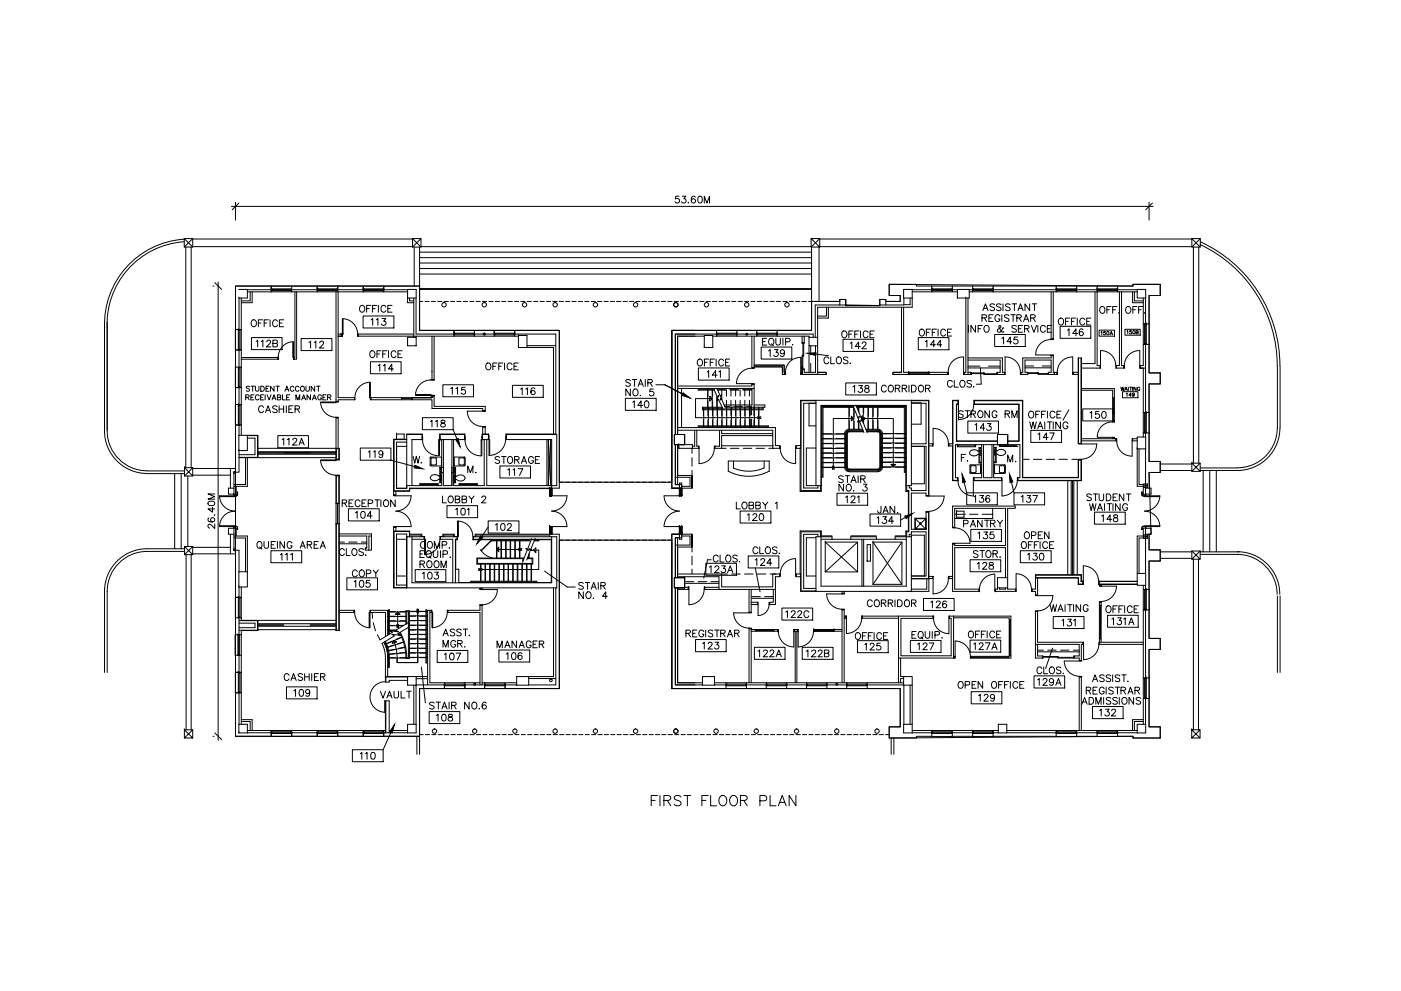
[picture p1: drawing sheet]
<svg xmlns="http://www.w3.org/2000/svg" width="420mm" height="297mm" viewBox="0 0 420 297" stroke-linecap="round" stroke-linejoin="round" font-family="sans-serif">
<!-- layer: 14-1F$0$A-FLOR-ABOV -->
<g fill="none" stroke="#000" stroke-width=".3">
<path d="M125.8 90.4h1M127.4 90.4h1.3M129.3 90.4h1.3M131.2 90.4h1.3M133.2 90.4h1.3M135.1 90.4h1.3M137 90.4h1.3M138.9 90.4h1.3M140.9 90.4h1.2M142.8 90.4h1.2M144.7 90.4h1.2M146.6 90.4h1.3"/>
<path d="M148.5 90.4h1.3M150.4 90.4h1.3M152.3 90.4h1.3M154.3 90.4h1.2M156.2 90.4h1.3M158.1 90.4h1.3M160 90.4h1.3M161.9 90.4h1.3M163.8 90.4h1.3M165.7 90.4h1.4M167.7 90.4h1.3M169.6 90.4h1.3"/>
<path d="M171.5 90.4h1.3M173.4 90.4h1.3M175.4 90.4h1.2M177.3 90.4h1.2M179.2 90.4h1.3M181.1 90.4h1.3M183 90.4h1.3M184.9 90.4h1.3M186.8 90.4h1.3M188.8 90.4h1.2M190.7 90.4h1.3M192.6 90.4h1.3"/>
<path d="M194.5 90.4h1.3M196.4 90.4h1.3M198.3 90.4h1.3M200.3 90.4h1.3M202.2 90.4h1.3M204.1 90.4h1.3M206 90.4h1.3M208 90.4h1.2M209.9 90.4h1.2M211.8 90.4h1.2M213.7 90.4h1.3M215.6 90.4h1.3"/>
<path d="M217.5 90.4h1.3M219.4 90.4h1.3M221.4 90.4h1.2M223.3 90.4h1.3M225.2 90.4h1.3M227.1 90.4h1.3M229 90.4h1.3M230.9 90.4h1.3M232.8 90.4h1.3M234.8 90.4h1.3M236.7 90.4h1.3M238.6 90.4h1.3"/>
<path d="M240.5 90.4h1.3M242.5 90.4h.9M167.7 144.5h1.3M169.6 144.5h1.3M171.5 144.5h1.3M173.4 144.5h1.3M175.4 144.5h1.2M177.3 144.5h1.2M179.2 144.5h1.3M181.1 144.5h1.3M183 144.5h1.3M184.9 144.5h1.3"/>
<path d="M186.8 144.5h1.3M188.8 144.5h1.2M190.7 144.5h1.3M192.6 144.5h1.3M194.5 144.5h1.3M196.4 144.5h1.3M198.3 144.5h1.3M200.3 144.5h1.2M167.7 161.9h1.3M169.6 161.9h1.3M171.5 161.9h1.3M173.4 161.9h1.3"/>
<path d="M175.4 161.9h1.2M177.3 161.9h1.2M179.2 161.9h1.3M181.1 161.9h1.3M183 161.9h1.3M184.9 161.9h1.3M186.8 161.9h1.3M188.8 161.9h1.2M190.7 161.9h1.3M192.6 161.9h1.3M194.5 161.9h1.3M196.4 161.9h1.3"/>
<path d="M198.3 161.9h1.3M200.3 161.9h1.2M125.8 220.2h1.1M127.6 220.2h1.2M129.5 220.2h1.2M131.4 220.2h1.2M133.3 220.2h1.3M135.2 220.2h1.3M137.1 220.2h1.3M139 220.2h1.3M141 220.2h1.3M142.9 220.2h1.3"/>
<path d="M144.8 220.2h1.3M146.7 220.2h1.3M148.6 220.2h1.3M150.6 220.2h1.2M152.5 220.2h1.3M154.4 220.2h1.3M156.3 220.2h1.3M158.2 220.2h1.3M160.2 220.2h1.2M162.1 220.2h1.2M164 220.2h1.2M165.9 220.2h1.3"/>
<path d="M167.8 220.2h1.3M169.7 220.2h1.3M171.6 220.2h1.3M173.6 220.2h1.3M175.5 220.2h1.3M177.4 220.2h1.3M179.3 220.2h1.3M181.2 220.2h1.3M183.1 220.2h1.3M185.1 220.2h1.2M187 220.2h1.3M188.9 220.2h1.3"/>
<path d="M190.8 220.2h1.3M192.7 220.2h1.3M194.7 220.2h1.2M196.6 220.2h1.2M198.5 220.2h1.2M200.4 220.2h1.3M202.3 220.2h1.3M204.2 220.2h1.3M206.1 220.2h1.3M208.1 220.2h1.3M210 220.2h1.3M211.9 220.2h1.3"/>
<path d="M213.8 220.2h1.3M215.7 220.2h1.3M217.6 220.2h1.3M219.6 220.2h1.3M221.5 220.2h1.3M223.4 220.2h1.3M225.3 220.2h1.3M227.2 220.2h1.3M229.2 220.2h1.2M231.1 220.2h1.2M233 220.2h1.2M234.9 220.2h1.3"/>
<path d="M236.8 220.2h1.3M238.7 220.2h1.3M240.6 220.2h1.3M242.6 220.2h1.3M244.5 220.2h1.3M246.4 220.2h1.3M248.3 220.2h1.3M250.2 220.2h1.3M252.2 220.2h1.2M254.1 220.2h1.3M256 220.2h1.3M257.9 220.2h1.3"/>
<path d="M259.8 220.2h1.3M261.8 220.2h1.2M263.7 220.2h1.2M265.6 220.2h1.1"/>
</g>
<!-- layer: 14-1F$0$A-FLOR-FIXT -->
<g fill="none" stroke="#000" stroke-width=".3">
<path d="M129 139.4l.2 .2M129 137.2l.2-.2h3.2v2.7h-3.1M129 137.3v2.1M129.3 139.1l.2 .3h1.1l.3-.3M129.5 137.2l-.2 .3v1.6M129.6 137.3h1M130.6 137.2l.3 .3v1.6M136.1 139.7v-2.7v2.7h3.1M136.1 137h3.1l.3 .2M137.6 139.1l.3 .3M137.9 137.2l-.3 .3v1.6M137.9 137.3h1.1"/>
<path d="M139 137.2l.2 .3v1.6M139.2 139.1l-.2 .3h-1.1M139.5 137.3v2.1l-.3 .2M290.9 139.6v2.1M291.1 139.9l.1 1.6 1.3 .2M292.4 139.6l.3 .3M292.5 139.6h-1.1l-.3 .3M292.7 139.9v1.5l-.3 .3M294.1 139.3h-3l-.3 .3M294.1 139.3v2.6v-2.6M298.3 139.3v2.6v-2.6M298.3 139.3h2.9l.3 .3-.1 2.3h-3.1"/>
<path d="M299.7 139.9v1.5M301 139.6l.3 .3M301 139.6h-1l-.3 .3M301.3 139.9v1.5l-.3 .3M132.1 142.6l-.4 .1a1.7 1.7 0 0 0-2.7 .5 1.66 1.66 0 0 0 2.7 .4l.4 .1M132.1 142.6h.1M132.1 142.6l.3-.2v1.5l-.3-.2M136.1 142.5l.6 .3a1.78 1.78 0 0 1 2.8 .5 1.74 1.74 0 0 1-2.8 .4l-.6 .3zM136.4 142.7h.1M274.4 155.3h3.3v3.4h-3.3zM274.5 155.5l1.4 1.4M274.5 155.5h3.1"/>
<path d="M274.5 155.5v3.1M275.9 157.2l-1.4 1.4h3.1M276.2 157.2l1.4 1.4M276.2 156.8l1.4-1.3v3.1M277.6 158.6h.1M277.7 158.7h.1M290.8 141.6l.3 .3h3M299.7 141.4l.3 .3h1M343 145h1.1v1.1h-1.1zM343 160.3h1.1v1.1h-1.1z"/>
<circle cx="145.2" cy="100.2" r=".32"/>
<circle cx="223.9" cy="100.2" r=".28"/>
<circle cx="70.4" cy="141.6" r=".32"/>
<circle cx="276" cy="157" r=".23"/>
<circle cx="343.6" cy="145.6" r=".28"/>
<circle cx="70.4" cy="164.8" r=".32"/>
<circle cx="343.6" cy="160.8" r=".28"/>
<circle cx="142.4" cy="205.1" r=".32"/>
<circle cx="165.2" cy="203.9" r=".4"/>
<circle cx="250.9" cy="205.1" r=".28"/>
</g>
<!-- layer: 14-1F$0$A-WALL-PLST -->
<g fill="none" stroke="#000" stroke-width=".3">
<path d="M244.7 120h-4.6v14.4M273.3 120h5.3v13M287.3 120h-1.6v13M292.2 120h14.5v23.1h16.7v-5.2M323.4 107.3v25.6M324.3 107.3v25.6M342.2 110.3h1.3M74.2 130.5h3.2v6.7h-5.7M100.8 137.7v-3.3h.9v3.3M122 131.7h-4v15.5h4.9v-.8h41.9M122 130.1h4.7v.8M131.9 130.9v-.8h7.5v.9"/>
<path d="M131.9 131.8h.6M146.6 130.8v-.7h-2v.9M166.7 130.1h-15v.7M278.6 133.7v14.9M285.7 133.7v10.4h1.5M286.9 132.2h12.2M287.3 121.2h-.4v11M292.2 121.2h13.3v11h-3.3M324.3 137.9v6.2h-19.1M100.8 157v32h.9h-.9M100.8 142.6v8.2M101.7 142.6v8.2"/>
<path d="M101.7 157v32M246.3 145.6v-24h25.4v24M272.4 147.3v11.8M278.6 153.5v20h-5.3M292.1 144.1h8.3M122.9 160.9v-1.7h-4.9v17h4M126.3 160.8h.9M132.1 160.8h1M136.2 160.8h.9M137.1 161.8h-.4v8.8M142 161.8h23.3v12.8h-27.7M142 160.8h.5"/>
<path d="M240.1 172.1v5.2h4.6M324.8 174.2h-.5v-1.9h-13.8v.9h12.9v2h1.4M329.6 175.2h11.5M329.6 174.2h11.5M72.4 185.9h5v3.1h-5M115.6 210.1v9.5M122.2 202.8h-6.6v1.6"/>
</g>
<!-- layer: 14-1F$0$A-WALL -->
<g fill="none" stroke="#000" stroke-width=".3">
<path d="M71.7 89.3v9.5M74.2 87.5h7.1v-1.8h-10.7v13.1h1.8v-9.5M74.2 86.8h7.1M75 87.5v2.7h-2.6M75.6 87.5v3.2h-3.2M87.5 85.7h7.6v1.8h-7.6zM87.5 86.8h7.6M88.4 87.5v19.7h-.3M89 87.5v20.2h-.9M100.8 87.5v32.8h.6v-.5h4.9v-.6h-4.9v-31.7M101.3 85.7h7.6v1.8h-7.6zM101.3 86.8h7.6"/>
<path d="M101.5 85.7l-.2 .3M115.1 86.8h7.1M115.1 85.9h.1M122.2 89.3v1.4h1.9M122.2 87.5h-7.1v-1.8h10.7v13.3h10.4v1.8h-28.9M122.8 89.3v.9h1.3M124.1 89.3v11.8M124.8 89.3v10.8h11.4M142.3 99h5.9v1.8h-5.9zM221 99h6v1.8h-6zM247.9 92.1v2.7h-2.7M248.4 92.1v3.2h-3.2"/>
<path d="M251.9 90.4h-8.5v8.6h-10.3v1.8h9.5v.3M251.9 91.4v-1.6h1.7v1.8M253.6 91.4h-9.1v9.7M265.7 91.4v-1.6h-1.9v1.8M270.4 92.1v19.5h-2.6v.6h16.4v-.6h-13.2v-19.5M271.1 89.3v2.1h-7.3M272.9 89.3v2h-1.8M273.6 87.5h5.9v-1.8h-4.7v-.5h-8.1v3.4h3.3v1.8h-4.3M273.6 89.3v2.8h-28.4v9M273.6 86.8h5.9M285.6 86.8h1.5M287.1 87.5h-1.5v-1.8h6.1v1.8h-1"/>
<path d="M289.7 89.3v22.3h-.5v.6h1.9v-.6h-.8M289.7 89.3h.1M290.3 89.3v22.9M290.7 86.8h1M297.8 85.7h19v1.8h-19zM297.8 86.8h19M315.2 87.5v14.2h.7v-14.2M322.9 86.8h6.1M328.4 87.5v21.5h-4.1M329 87.5h-6.1v-1.8h6.1v23.9h1M335.2 86.8h5.9M335.7 87.5v22.1h-1"/>
<path d="M336.4 87.5v22.1h.8M339.7 87.5v3.2h3.2M340.2 87.5v2.7h2.7M341.1 87.5h-5.9v-1.8h4.6v-.5h8.2v3.4h-3.4v8.5M342.9 89.3v7.8h1.7M343.5 89.3v7.8M70.6 104.9h1.8v5.1h-1.8M70.6 104.9v5.1M71.7 104.9v5.1M71.7 116.2v5.1M72.4 107.7h11.1M72.4 107.2h11.1"/>
<path d="M83.3 107v.7M88.2 107v.7M101.4 100.1h1.5M101.4 100.8h1.3M102.5 100.1v.7M107.3 100.1h16.8M107.4 100.1v.7M111.2 119.2h9.3v.6h-9.3zM123.5 119.2h6.1zM123.5 119.8v-.6v.6M124.8 100.8v.3M129.2 118.7h1v3.1h15.3v1.4h-.7v-.8h-15.2v-2.6h-6.1"/>
<path d="M129.6 118.7h.1M129.6 111.5h.1M129.6 100.8v13M129.6 118.7v.5M130.2 100.8v13h-1M142.3 100.1h5.9M154.4 100.1h12.3v30.1M155.5 100.8h-1.1v-1.8h13.3v47.3h-44.9v.8h-4.6v-15.3h3.8M158 104.2h8v25.9M158 103.6h8.7M203.2 100.8h8M203.2 115.7h22.3v-.5h.7v6.9"/>
<path d="M203.2 116.4h23M204.4 116.4v11.8M213.8 100.8h1.1v-1.8h-13.4v47.3M214.9 100.1h-12.4v30.1M221 100.1h6M225.5 100.8v9.5h.7v-9.5M225.5 116.4v5h-8.3M226.2 109.4h9v2.3h.4M233.1 100.1h10.8v1M234.7 112.2v-2.2h-8.5h8.4v2.2h1M235.4 111.7v.5M240.2 112.2h7.5"/>
<path d="M240.6 111.7h-.4l.1 .5M240.6 100.8v2M240.6 109.7v.7M241.2 100.8v2M244.6 103.6v8h-3.4v-.8M244.7 120h28.6v25.6h-1.5v-24.1h-25.6v24.1h-1.5zM245.2 111.6h2.5v.6M245.2 103.6v8.6h-4.6v-1.4v1.4M272.6 111.6v.6M278.6 111.6v.6M290.3 107.9h9.6v3.7h-.8v.6h2.2M290.3 107.3h10.3v4.3h.7"/>
<path d="M301.3 111.6v.6M306.2 111.6h.5v-4.3h8.5v-.7h.7v5h1.1M306.2 111.6v.6M307.4 112.2h-1.2h2v-.6h-.8v-3.7h7.8v3.7h-.8v.6h2.6M316.2 111.6v.6M321.9 111.6h1.5M321.9 112.2h1.6M321.9 111.6v.6M323.4 107.3h.9M323.4 107.4v25.5M324.2 107.4v25.5M324.3 116.5h9.9v10"/>
<path d="M324.3 110.3h5.7M324.3 117h9.4v9.5M329.9 109.7v.6M334.7 110.3h2.5M334.8 109.7v.6M337 109.6v.7M341.8 110.3h1.1v13.3h1.7M341.9 109.6v.7M343.5 103.2v20.4M344.6 103.2v8.6h3.4v3.3h-3.4v8.5M344.6 103.2h-1.7v6.4h-1.1M70.6 121.3h1.8v-5.1h-1.8v5.1"/>
<path d="M71.7 135.1v6.4h-1.5v6.6h-1.7v-1.8h1.7M71.7 127.4v3.1M72.4 130.5v-3.1h-1.8v13h-1.5v5.9M73.6 137.2v8h-3.4M74.2 137.2v8.6h-4M74.2 130.6h3v6.5h-5.5M74.2 131.3h2.3v5h-4.8M100.8 137.7h.9M100.9 137.7v-3.2h.7v3.2M101.4 134.3v-9.1h-.6v9.2M122 130.1v16.3h-3.1v-13.9h3.1M122 130.2h4.6v1.6h-3.1v13.8"/>
<path d="M132 130.2h7.3v1.6h-7.3zM132.5 131.8v8.3M133 131.8v13.8h2.5v-13.8M136 131.8v13.8h9.2v-13.8M144.7 130.2h1.8v1.6h-1.8zM144.8 130.1v-2.2h.7v2.2M144.8 128h.6M144.8 123.1h.6M146 131.8v13.8h21v-15.4h-15.1v1.6h13.6v14.5M164 131.8v13.8M164.4 131.8v13.8M165.2 131.8v13.8"/>
<path d="M202.5 133.3v12h1.9v1v-1.5h-.6v1.5M203.2 130.2v-29.4v29.4M203.2 128.2h29.4v5.4h1.3v.8h-2.2v-5.4h-28.5M203.2 134.4h.4M203.2 133.7h.4M208.3 129v4.7h-.6v.7h1.8v-.7h-.5v-4.7M215.8 129v4.7h-1.4v.7h2v-3.8h15.3M216.4 129v1h15.3M226.2 121.4h3.2v.7h-11.9M240.1 133.6h-1.4v.8h1.4M244.7 120.1h-4.5v26.9h5.9v-1.4M244.7 120.9h-3.7v25.4h4.3v-.7"/>
<path d="M273.3 133.8h4.4v13.2h-4.4v-.7h-.6v-.7M273.3 120.1h5.2v28.5M273.3 120.9h4.4v12.1h-4.4M278.5 133h1.2v.7h-1.2M285.8 133h-1.2v.7h1.2M287.3 121.2v-1.1h-1.5v23.9h1.4M287.3 121.1h-.5v11.2h12.3M294.4 133.3v9.9h-2.3v.9M295 133.3v9.9h2.5v-9.9M298 133.3v9.9h2.4v.9M299.1 133.3h-12.5v9.9h.6v.9M302.2 133.3h3.7v9.9h-.7v.9"/>
<path d="M302.2 132.3h3.4v-11.2h-13.4v-1h14.4v23.1h16.8v-5.3M306.7 137.7h2M309.9 137.7h2.6M313.8 137.7h2.5M317.6 137.7h2.5M321.5 137.7h1.9M323.4 137.9h.9M323.4 132.9h.9M324.2 137.9v6.1h-19M324.3 131.5h10.4v.6h-10.4M333.7 131.1v.4M333.7 126.3h.5"/>
<path d="M333.7 131.2h.5M334.2 131.1v.4M341.1 131.5h-1.4v.6h1.4M341.1 134.5v11.3h1.8M341.6 134.5v10.7h1.3v3M343.5 129.8v1.2M343.5 134.5v13.6h1.7v-1.8h-1.7M344.6 129.8v8.5h3.4v3.3h-3.4v4.7M344.6 129.8h-1.7v1.2M70.8 145.8v2.3M70.8 158.3v2.4M100.8 142.6h.9"/>
<path d="M100.9 157v31.9h.7v-31.9M100.9 142.6v8.2M101.6 142.6v8.2M118 159.2v-1.1h.7v1.1M118 147.2v1.2h.7v-1.2M132.4 141.7h.1M132.4 140.1h.6v1.6h-.6zM132.5 141.7v3.9h-10.5M135.5 140.1h.7v1.6h-.7zM136.2 141.7h.1M136.2 140v1.7M201.5 146.3h2.9h-2.9"/>
<path d="M202.5 143.1h4.4v2.7h-2.5M204.4 146.3h3.1M207.5 142.5h-4.3v-9.2v12M207.5 146.3v-3.8v3.8M271.9 145.6v1.4h.7v12.4h-.7v1.5M277.7 159.4h-4.4v.8h-.6v.7M277.7 159.4v13.2h-4.4M278.5 153.5v19.9M278.6 148.6h-.9v-.8h-4.4v10.8h4.4v-5.1h.9M292.1 144h8.3M342.9 158.3v3h-1.3v10.6M69.1 160.1v5.9h1.5v13"/>
<path d="M70.2 160.1h-1.7v-1.8h1.7v6.6h1.5v6.5M70.2 160.7h4v10.7M70.2 161.3h3.4v10.1M71.7 176v3M72.4 176v3h-1.8M101.7 160.7h8.3v3.6h-.5v.6h1.1v-4.2h.8M101.7 160h9.7v4.9h-.8M109.5 164.3h.5M122 160.9v15.3v-15.3M122.8 160.9v-1.6h-4.6v16.8h3.8M122.9 160.1h3.6v.7M122.9 160.4h3.4v.5"/>
<path d="M123.5 160.9h-1.5v-.8h-3.1v15.3h3.1M123.5 160.9v13.8h42v-13.8M123.5 160.9h3.7M127.2 160.8v.8h-3.7M132.1 160.8v.8h3.7v13.1M132.1 160.9h5M132.8 160.8v-.7h3.4v.8M133.1 160.9v-.5h2.9v.5M136.6 170.6h1v4.1M137.1 161.6h-.5v13.1M137.1 160.8v1M142 161.6h23.5"/>
<path d="M142 160.9h25v15.3h-45M142 160.8v1M142.5 160.9v-.8h25.2v46.3h-16.2v-1.7h3.5M143.9 176.2v.5M143.9 176.5h.7M144.6 176.2v.5M164.8 160.4h-22v.5M164.8 160.1v.8M166 176.2v26.6h-7.4M166.7 176.2v29.1h-8.1M201.5 160.1h2.9h-2.9M201.5 160.1v46.3"/>
<path d="M202.5 176.2v29.1h8.2M203.2 172.1h13.2v3.8h15.3v-3.8h2.2v.8h-1.3v8.3h-1.8v-.7h1.1v-3.8M203.2 172.9h12.4v3.8M203.2 161.2v12M203.2 164h4.3M203.8 160.1v1.5h.6v-1.5v1.1h-1.9v12M204.4 160.7h2.5v2.7h-4.4M204.4 160.1h3.1M205.3 176h1.1v.7h-3.2M205.3 172.9v.2M207.5 160.1v3.9v-3.9M215.6 176h-4.3v.7h21.3"/>
<path d="M224.6 176.7v6.8h.7v-6.8M240.1 172.1h-1.4v.8h1.4M245.3 160.9v-.7h-4.3v16.2h3.7M246.1 160.9v-1.5h-5.9v17.7h4.5M246.2 161.6h3.3v-.7h-4.8v16.4h33.9v-3.8M246.2 160.9v14.8h25.6v-14.8M252.5 177.3v.6h.7v-.6M255.2 160.9h7.6v.7h-7.6zM271.8 161.6h-3.4v-.7h4.9v16.4M277.9 173.5v3.1h-4.6M278.5 172.8h1.2M279.7 172.8v.6h-6.4"/>
<path d="M284.6 172.8v.6h1.1M284.6 172.8h1.1M285.7 163h.6h-.6v14.3h7.9v-.7h-7.3v-12.5h15.3v9.1M286.3 163v.5h15.3v-11.1h-15.3l.1 5.7h-.7v-6.4h18.8v.7h-2.3v20.8M299.1 176.2v.4h-.6v.7h6.1v-.7h-2.4v-.4M299.8 176.2v.4h1.8v-.4M310.5 173.2v3.4h-1v.7h1v1.1h.7v-5.2M310.6 172.4h13.6v1.9h.6v.8h-1.4v-1.9h-12.8zM341.1 174.3h-11.5v.8h11.5M342.9 175.4v1.3h1.7M342.9 160.7h-1.8v11.2M343.5 160.1h1.7v-1.8h-1.7v13.6"/>
<path d="M343.5 175.4v1.3M344.6 160.1v4.7h3.4v3.4h-3.4v8.5M71.7 185.2v5.1M71.7 196.4v5.1M71.7 186h5.5v2.9h-5.5M71.7 186.8h4.8v1.3h-4.8M72.4 186v-.8h-1.8v5.1h1.8v-1.4M77.2 187.7h23.7M77.2 187h23.7M101.7 182.9h4.5v.7h-4.5M114.6 192.8l.7 2.1 .3 2.9M115.1 192.5a10.1 10.1 0 0 1 1.1 5.3"/>
<path d="M115.6 197.8v5M116.3 190.4v-7.5h-5.2v.7h4.5v7.2M116.3 197.8v5M128.9 183.6h.5v-.7h-1.2v22.4M128.9 182.9v21.8h4.4v1.7h-7.5v19.7M143.9 181.3v1.6h-9.6v.7h9.6v21.7M143.9 181.5h.7M144.6 181.3v24M225.3 180.5h1.9v.7h-1.9M225.3 188.7h8.1M225.3 189.2h8.1M226.7 188.7v.5"/>
<path d="M232 188.7v.5M233.3 188.7v.6M238.1 188.7h1.3M238.1 189.2h1.3M238.2 188.7v.6M238.5 189.2v15.5M239 189.2v15.5M239.2 188.7v.6M244 188.7h8.5M244 189.2h8.5M244.1 188.7v.6M244.6 188.7v.5"/>
<path d="M250.1 188.7v.6M253.2 184.7h.6M253.2 185.3h.6M253.7 184.7v.6M258.4 184.7h21.4v.6h-9.6v11.3h15.1v-11.3h-.6v-.6h18.5v12.5h-12.2M258.4 185.3h11.1M258.6 184.7v.6M269.5 197.2h16.9M269.5 184.7v20M270.1 197.2v5.6h.9M286 185.2h16.7v11.5h-11.7M286 184.7v12.5"/>
<path d="M286 196.7h.4M286.3 196.9v.3M291.2 196.9v.3M302.4 196.7v.5M302.7 196.4h.5M302.7 185.8h.5M310.5 193.1h13.2v3.5h-1.5v.6h1.5v.8h.6v-4.9h.5v-.6h-13.6v-9.2h-.7v13.9h2.1v-.6h-1.4v-3.5M342.9 192.5h-13.2v.6h13.2M343.5 182.8v20.4M344.6 182.8v8.6h3.4v3.3h-3.4v8.5M344.6 182.8h-1.7v20.4h1.7M70.6 201.5h1.8v-5.1h-1.8v5.1"/>
<path d="M70.6 207.7h1.8v9.4M70.6 207.7v13h10.7v-1.7h-7.1M71.7 207.7v9.4M72.4 216.3h2.6v2.7M72.4 215.7h3.2v3.3M74.2 219.6h7.1M87.5 219h7.6v1.7h-7.6zM87.5 219.6h7.6M101.3 219h7.6v1.7h-7.6zM101.3 219.6h7.6M115.1 219.6h7.1M115.6 219h-.5v1.7h10.7"/>
<path d="M115.7 219.6v-9.5h1v9.5M116.7 219h5.5M122.2 202.9h-6.5v1.5M122.2 203.9h-5.5v.5h-1.1M124.1 205.4v11.7M124.8 205.4v11.7M124.8 205.3h8.5M124.8 203.4h3.4M124.8 202.8h3.4M139.4 205.3h5.9M143.9 204.7h-4.5v1.7h5.9v-1.7h-.7M155 205.3h-3.5v1"/>
<path d="M158.6 203.4h8.1M203.2 204.7v-28.5v28.5M203.2 204.7h7.5M214.3 204.7h3.4v1.7h-16.2h7M214.3 205.3h3.4M223.9 204.7h5.9v1.7h-5.9zM223.9 205.3h5.9M224.6 204.7v-16.3h.7v16.3M235.9 204.7h6v1.7h-6zM235.9 205.3h6M248 204.7h5.9v1.7h-5.9zM248 205.3h5.9"/>
<path d="M252.5 204.7v-21.9h.7v21.9M260.1 205.3h10.9M271 204.7h-10.9v1.7h9.9v11.5h-3.3v3.3h8.1v-.5h4.7v-1.7h-5.9M271 203.4h-.9v1.3M271.1 205.4v11.7M272.9 205.4v11.7M273.6 219.6h5.9M273.6 205.4v11.7M285.6 219h6.1v1.7h-6.1zM285.6 219.6h6.1M297.8 219.6h1.6M299.4 219h-1.6v1.7h19v-1.7h-14.9"/>
<path d="M301.9 219.6h14.9M322.9 219h6.1v1.7h-6.1zM322.9 219.6h6.1M323.7 219v-16.1h.6v16.1M335.2 219.6h5.9M342.9 216.3h-2.7v2.7M342.9 215.7h-3.2v3.3M343.5 209.4v7.7M344.6 209.4v8.5h3.4v3.3h-8.2v-.5h-4.6v-1.7h5.9M344.6 209.4h-1.7v7.7M125 220.7v5.4M267.3 221.2v4.9"/>
<path d="M268.1 221.2v4.9"/>
</g>
<!-- layer: 14-1F$0$A-DOOR -->
<g fill="none" stroke="#000" stroke-width=".3">
<path d="M102.7 95.6h.2v4.5h-.2zM102.9 95.5a4.6 4.6 0 0 1 4.3 4.6M253.6 91.6h10.2M83.3 107h.2v.7h-.2zM87.8 102.5h.3v4.5h-.3zM87.8 102.4a4.6 4.6 0 0 0-4.3 4.6M88.1 107l.1 .7zM102.5 100.1h.2v.7h-.2zM106.3 119.2l.1 .6zM107.3 100.1l.1 .7zM110.8 114.6a4.6 4.6 0 0 0-4.4 4.6M110.8 114.6h.3v4.6h-.3z"/>
<path d="M111.1 119.2h.1v.6h-.1zM124.6 118.3h4.6v.2h-4.6zM129.2 113.9a4.6 4.6 0 0 0-4.6 4.4M129.2 113.8h1v.1h-1zM129.2 118.5h1v.2h-1zM220.9 115h5.3v.2h-.7v-.2M225.5 110.4a4.6 4.6 0 0 0-4.6 4.6M225.5 110.3l.7 .1zM235.4 111.7h.2v.5h-.2zM240.2 107.1a4.5 4.5 0 0 0-4.6 4.6M240.2 107.1v5.1M240.6 110.8h.6h-.6"/>
<path d="M240.6 102.8h.6v.1h-.6zM240.6 110.6h.6v.2M240.6 110.3h.2M240.6 102.8h.6M240.8 106.7h.1M240.8 106.7v3.8M240.8 106.7h-.2v3.7M240.8 103h.2v3.8h-.2zM240.8 103h.1M272.6 111.6v.6M278.6 111.6v.6M284.2 111.6h.2v.6h-.2z"/>
<path d="M289 107a4.5 4.5 0 0 0-4.6 4.6M289 111.6h.2v.6h-.2zM289 107v4.6M291.1 111.6h.2v.6h-.2zM291.3 112h7.6v.2M291.3 111.8h3.9v.2M292.1 120h.1v1.2h-.1zM295 112h.1M295.1 112v.2h4v-.6h-.1v.6M301.3 111.6h.1v.6h-.1zM306 111.6a4.5 4.5 0 0 0-4.6-4.6v4.6M306 111.6h.2v.6h-.2z"/>
<path d="M308.2 111.7h3.3v.2h-3.3M311.2 111.9h.1M314.4 112h-3.1v.2h3.1M315.2 101.8a4.5 4.5 0 0 0-4.6 4.6h5.3v.2h-.7v-.2M315.2 101.7l.7 .1zM315.9 101.7h-.7h.7M316.2 111.6v.6M317 111.6l.1 .6zM317.1 111.6a4.5 4.5 0 0 1 4.6-4.6v4.6M321.7 111.6h.2v.6h-.2zM329.9 109.6l.1 .7v-5.2a4.5 4.5 0 0 1 4.6 4.6M334.8 109.6v.7h-.1v-.6"/>
<path d="M337 109.7v.6h.2a4.6 4.6 0 0 1 4.6-5.2v5.2l.1-.6M342.1 110.3h.1M96.2 120.5h4.6v.2h-4.6zM96.2 137.9h4.6v.2h-4.6zM96.2 120.7a4.6 4.6 0 0 0 4.5 4.4M96.2 138.1a4.6 4.6 0 0 0 4.5 4.3M100.8 137.7h.9v.2h-.9zM100.8 125.1h.6v.1h-.6zM100.8 120.3h.6v.2h-.6zM126.6 130.9h.2v.9h-.2zM126.7 131.8a4.7 4.7 0 0 0 5 4.8M131.5 136.6v-4.8h.3v4.8"/>
<path d="M131.8 130.9h.2v.9h-.2zM139.3 131h.2v.8h-.2zM139.5 131.9a4.7 4.7 0 0 0 4.9 4.7M144.3 136.6v-4.8h.2v4.8M144.5 131h.2v.8h-.2zM144.8 123.2v-.1h.7v.1h-5.4a4.6 4.6 0 0 0 4.6 4.6M144.8 127.9l.7 .1zM146.5 130.8h.2v1h-.2zM146.9 131.8v4.7M151.6 131.7a4.9 4.9 0 0 1-5 4.8l.1-4.7M151.7 130.8h.2v1h-.2zM209.6 134.4h-.1v-.7h.1v5.3"/>
<path d="M214.2 134.4a4.6 4.6 0 0 1-4.6 4.6M214.2 133.7h.2v.7h-.2zM233.9 133.7l.1 .7zM234 134.4a4.6 4.6 0 0 0 4.6 4.6M238.6 134.4l.1-.7-.1 5.3M279.7 133h.1v.7h-.1zM284.4 133a4.5 4.5 0 0 0-4.6-4.6v4.6M284.4 133h.2v.7h-.2zM292 121.2a4.6 4.6 0 0 1-4.6 4.6l-.1-5.8 .2 1.2M323.4 137.7h.9v.2h-.9zM323.4 132.9l.9 .2zM324.3 133.1l4.6-.1a4.6 4.6 0 0 1-4.6 4.6"/>
<path d="M329.1 131.1h5.1v.1h-.5v-.1M333.7 126.5a4.5 4.5 0 0 0-4.6 4.6M333.7 126.3h.5v.2h-.5zM334.2 126.3h-.5h.5M334.7 131.5h.2v.6h-.2zM334.7 131.5v.6v-.6M334.9 132.1a4.5 4.5 0 0 0 4.6 4.6M339.5 132.1v-.6l.2 .6M339.7 132.1l-.2 4.7M339.7 131.5v.6M65.9 148.9h4.6v-.3h-4.7a4.6 4.6 0 0 0 4.6 4.6M70.1 158.2l.1-.4 .8-.1 .3 .3v.6"/>
<path d="M70.1 148.2h.1M70.1 158.2l1.1 .1v.4M70.1 158.2h.1M70.4 153.2a4.6 4.6 0 0 0-4.6 4.6h4.7v-.2h-4.6M71.2 147.7v.5h-1.1M71.2 158.7h.1M71.2 147.7h.1M71.2 147.7l.1 .1M71.3 147.8v.6l-.3 .3-.8-.1-.1-.4M71.3 158.6h.1M71.3 147.8h.1M71.3 158.6l-.1 .1"/>
<path d="M100.8 142.4h.9v.2h-.9zM118 157.8h.7v.3h-.7zM118 148.4h.7v.2h-.7zM118.7 153.2a4.6 4.6 0 0 1 4.6 4.6M118.7 157.8h4.6M118.7 148.6h4.6M123.3 148.6a4.6 4.6 0 0 1-4.6 4.6M137.2 156.2h.3v4.6h-.3zM137.4 156.2a4.6 4.6 0 0 1 4.4 4.6M164.8 157.8h.1M164.8 157.8v.3h.7h-.7h.7h-.7v-.3h.7zM164.8 148.6h.1"/>
<path d="M164.8 148.4h.7h-.7h.7h-.7v.2h.7h-.7h.7h-.7zM165.4 153.2a4.6 4.6 0 0 1 4.6 4.6h-4.5M165.5 148.6v-.2v.2v-.2v.2h4.5a4.6 4.6 0 0 1-4.6 4.6M165.5 157.8v.3zM199.2 148.6a4.6 4.6 0 0 0 4.5 4.6M199.2 157.8h5.2M199.2 148.6h5.2M203.7 153.2a4.6 4.6 0 0 0-4.5 4.6M203.8 157.8h.1M203.8 157.8v.3M203.8 148.6h.1M203.8 148.4v.2"/>
<path d="M203.8 158.1h.6M203.8 148.4h.6M204.4 158.1v-.3v.3M204.4 157.8h.1M204.4 148.4v.2v-.2M204.4 148.6h.1M204.4 148.4v.2M204.4 157.8v.3M277.7 153.3h.9v.2h-.9zM278.6 148.7l-.9-.1 5.5 .1M283.1 148.7a4.6 4.6 0 0 1-4.6 4.6M285.7 158.1l.6 .1z"/>
<path d="M286.3 158.2a4.6 4.6 0 0 1 4.6 4.6M287.2 143.2h.1v.9h-.1zM287.3 144.1a4.6 4.6 0 0 0 4.6 4.5v-4.5M291.9 143.2h.2v.9h-.2zM300.4 143.2l.1 .9zM305.1 144.1a4.6 4.6 0 0 1-4.6 4.5v-4.5M305.1 143.2l.1 .9zM342.4 158.6h.1M342.4 147.8v.6l.3 .3 .8-.1 .1-.4M342.4 147.8h.1M342.4 158.6l.1 .1M342.5 158.7h.1"/>
<path d="M342.5 147.8h.1M342.5 147.8h-.1M342.5 147.7h.1M342.5 147.7v.5h1.1M342.5 147.7v.1M343.2 153.2a4.6 4.6 0 0 1 4.6 4.6l-5.1-.1-.3 .3v.6M343.5 157.8l.1 .3M343.6 158.2h.1M343.6 158.1v.1M343.6 148.2h.1M343.6 158.2l-1.1 .1v.4M347.8 148.9h-4.5v-.3h4.5a4.6 4.6 0 0 1-4.6 4.6"/>
<path d="M347.8 157.6h-4.5v.2M127.2 160.8l.2 .8zM127.4 161.6h.2v4.7h-.2zM131.9 161.6a4.6 4.6 0 0 1-4.3 4.6M132 160.8l.1 .8zM137.1 160.8l.1 1zM141.8 160.8h.2v1h-.2zM143.9 176.5h.7v.2h-.7zM144.1 164.8l1.3 1.4 2.3 1.1M144.6 176.7h4.6M147.2 162l-2.9 3 3-2.9M149.2 176.7a4.6 4.6 0 0 1-4.6 4.6"/>
<path d="M206.6 176.7h-.2v-.8h.2v5.4M211.2 176.6a4.6 4.6 0 0 1-4.6 4.6M211.2 175.9l.1 .8zM233.9 172.1l.1 .6zM234 172a4.6 4.6 0 0 1 4.6-4.6l.1 5.3-.1-.6M252.5 178v-.1h.7v.1h-5.3a4.6 4.6 0 0 0 4.6 4.6M279.7 172.8h.1v.6h-.1zM284.4 173.4a4.5 4.5 0 0 1-4.6 4.6v-4.6M284.4 172.8h.2v.6h-.2zM285.7 162.8h.6v.2h-.6zM286.4 162.8h4.5M293.6 176.7h.2v.6h-.2z"/>
<path d="M293.7 176.7a4.6 4.6 0 0 1 4.6-4.6v4.6M298.3 176.7h.2v.6h-.2zM309.3 176.6a4.6 4.6 0 0 0-4.6-4.6l-.1 5.3 .1-.7M309.3 176.6h.2v.7h-.2zM311.2 178.5v-.1h-.7v.1h5.3M315.7 178.5a4.6 4.6 0 0 1-4.6 4.6M329.5 174.2a4.6 4.6 0 0 0-4.6-4.6l-.1 5.6 .1-1M329.5 174.2l.1 1zM106.2 182.9h.2v.7h-.2zM106.4 183.6a4.6 4.6 0 0 0 4.3 4.5M110.7 183.6h.3v4.6h-.3zM111 182.9l.1 .7z"/>
<path d="M129.4 182.9h.2v.7h-.2zM129.6 183.6h.2v4.6h-.2zM134.1 183.6a4.6 4.6 0 0 1-4.3 4.5M134.1 182.9h.2v.7h-.2zM143.9 181.3h.7v.2h-.7zM224.6 183.7h-4.6a4.6 4.6 0 0 0 4.6 4.6M224.6 188.3h.8v.1h-.8zM224.6 183.5h.8v.2h-.8zM230.6 181.2a3.3 3.3 0 0 1-3.3 3.3l-.1-4h.1v.7M230.6 180.6h.2v.6h-.2zM233.3 188.7h.1v.6h-.1zM233.4 189.3a4.6 4.6 0 0 0 4.6 4.6"/>
<path d="M238.1 189.3l.1-.6-.1 5.2M239.4 189.3h-.2v-.6h.2v5.2M243.9 189.3a4.6 4.6 0 0 1-4.6 4.6M244 188.7l.1 .6zM252.5 182.6h.7v.2h-.7zM253.8 185.3h-.1v-.6h.1v5.2M258.4 185.3a4.6 4.6 0 0 1-4.6 4.6M258.4 184.7h.2v.6h-.2zM279.8 184.7h.2v.6h-.2zM280 185.3a4.6 4.6 0 0 0 4.6 4.6M284.6 185.3v-.6h.1l-.1 5.3M286.4 192.1a4.6 4.6 0 0 1 4.6 4.6"/>
<path d="M286.4 196.7h-.1v.5M286.4 192.2v5M291 196.7h.2v.5M291 196.7v.5M291.2 196.9h11.2M291.2 197.2h11.2M302.8 185.8v10.6M303 185.8v10.6M310.5 183.1h.7v.2h-.7zM312.6 196.6h.2v.6h-.2zM312.8 197h4.5M312.8 196.8h4.5v.4h4.7"/>
<path d="M317.3 197h.1M317.3 197h4.7M319.2 198.1a4.6 4.6 0 0 0 4.6 4.6M319.2 198.1h4.6M322 196.6h.2v.6h-.2zM323.8 198l.6 .1zM324.8 192.5h.2v.6h-.2zM325 193.1v4.7M329.5 193.1a4.6 4.6 0 0 1-4.6 4.6M329.6 192.5l.1 .6zM115.4 209.9v3.7M115.6 204.3a4.6 4.6 0 0 0-4.6 4.5 4.6 4.6 0 0 0 4.3 4.7"/>
<path d="M323.8 202.7h.6v.2h-.6z"/>
</g>
<!-- layer: 14-1F$0$A-FLOR-STRS -->
<g fill="none" stroke="#000" stroke-width=".3">
<path d="M125.8 75.6h117.6M125.8 77.2h117.6M125.8 78.8h117.6M126.3 73.9h117M125.8 80.5h117.6M125.8 82.1h117.6M212.2 116.4v.3M212.2 116.9v5.2M212.3 116.4v.3M212.3 116.9v1.9M213.6 116.4v.3M213.6 116.9v5.2"/>
<path d="M213.7 116.4v.3M213.7 116.9v1.9M215 118.9v3.2M215.1 116.4v.3M215.1 118.9v3.2M216.5 116.4v.3M216.5 116.9v2.9M217.9 116.4v.3M217.9 116.9v1.8M217.9 120v1.8M219.2 116.4v.3M219.2 116.9v1.8"/>
<path d="M219.2 120v1.8M220.6 116.4v.3M220.6 116.9v1.8M220.6 120v1.8M222 116.4v.3M222 116.9v1.8M222 120v1.8M223.4 116.4v.3M223.4 116.9v1.8M223.4 120v1.8M224.8 116.4v.3M224.8 116.9v1.8"/>
<path d="M224.8 120v1.8M211 122.3v.3M211 122.8v1.8M211 125.9v1.7M211 127.9v.3M211 122.8v4.8M212.3 120.1v2M212.3 122.3v.3M212.3 122.8v1.8M212.3 125.9v1.7M212.3 127.9v.3M212.4 122.3v.3"/>
<path d="M212.4 122.8v4.8M212.4 127.9v.3M213.7 120.1v2M213.7 122.3v.3M213.7 122.8v1.8M213.7 125.9v1.7M213.7 127.9v.3M213.8 122.3v.3M213.8 122.8v4.8M213.8 127.9v.3M215.1 122.3v.3M215.1 122.8v1.8"/>
<path d="M215.1 125.9v1.7M215.1 127.9v.3M215.2 122.3v.3M215.2 122.8v4.8M215.2 127.9v.3M216.5 122.3v.3M216.5 122.8v1.8M216.5 125.9v1.7M216.5 127.9v.3M216.5 122.8v4.8M217.9 122.1v.5M217.9 122.8v1.8"/>
<path d="M217.9 125.9v1.7M217.9 127.9v.3M217.9 122.8v4.8M219.2 122.1v.5M219.2 122.8v1.8M219.2 125.9v1.7M219.2 127.9v.3M219.3 122.1v.5M219.3 122.8v4.8M219.3 127.9v.3M219.5 122.1v.2M220.6 122.1v.5"/>
<path d="M220.6 122.8v1.8M220.6 125.9v1.7M220.6 127.9v.3M220.7 122.1v.5M220.7 122.8v4.8M220.7 127.9v.3M222 122.1v.5M222 122.8v1.8M222 125.9v1.7M222 127.9v.3M222.1 122.1v.5M222.1 122.8v4.8"/>
<path d="M222.1 127.9v.3M223.4 122.1v.5M223.4 122.8v1.8M223.4 125.9v1.7M223.4 127.9v.3M223.4 122.8v4.8M224.8 122.1v.5M224.8 122.8v1.8M224.8 125.9v1.7M224.8 127.9v.3M224.8 122.8v4.8M226.1 122.1v.5"/>
<path d="M226.1 122.8v1.8M226.1 125.9v1.7M226.1 127.9v.3M226.2 122.1v.5M226.2 122.8v4.8M226.2 127.9v.3M227.5 122.1v.5M227.5 122.8v1.8M227.5 125.9v1.7M227.5 127.9v.3M227.6 122.1v.5M227.6 122.8v4.8"/>
<path d="M227.6 127.9v.3M246.3 137.2h.3M246.3 137.3h.3M246.3 134.3h.3M246.3 135.7h.3M246.3 134.4h.3M246.3 135.9h.3M246.3 138.6h.3M246.3 138.7h.3M246.3 130h.3M246.3 131.5h.3M246.3 132.9h.3"/>
<path d="M246.3 130.1h.3M246.3 133h.3M246.8 137.2h2.6M246.8 137.3h6.5M246.8 134.3h2.6M246.8 135.7h2.6M246.8 134.4h6.5M246.8 135.9h6.5M246.8 138.6h2.6M246.8 138.7h6.5M246.8 130h2.6M246.8 131.5h2.6"/>
<path d="M246.8 132.9h2.6M246.8 130.1h6.5M246.8 131.5h6.5M246.8 133h6.5M250.7 137.2h2.6M250.7 134.3h2.6M250.7 135.7h2.6M250.7 138.6h2.6M250.7 130h2.6M250.7 131.5h2.6M250.7 132.9h2.6M254.6 121.6v.2"/>
<path d="M254.6 122.1v6.6M254.7 121.6v.2M254.7 122.1v2.7M254.7 126v2.7M256 122.2v6.5M256.1 122.5v2.5M256.1 126.3v2.4M257.4 121.6v.2M257.4 122.1v1.2M257.4 126.2v2.5M257.6 121.6v.2M257.6 122.1v1.5"/>
<path d="M257.6 126.1v2.6M258.9 121.6v.2M258.9 122.1v4.6M259 121.6v.2M259 122.1v1.8M259 125.2v1.7M260.3 121.6v.2M260.3 122.1v6.6M260.4 121.6v.2M260.4 122.1v2.7M260.4 126v2.7M261.8 121.6v.2"/>
<path d="M261.8 122.1v6.6M261.8 122.1v2.7M261.8 126v2.7M263.2 121.6v.2M263.2 122.1v6.6M263.3 121.6v.2M263.3 122.1v2.7M263.3 126v2.7M264.6 137.2h2.7M264.6 134.3h2.7M264.6 135.7h2.7M264.6 138.6h2.7"/>
<path d="M264.6 130h2.7M264.6 131.5h2.7M264.6 132.9h2.7M264.6 139.9h6.6M264.6 138.5h6.6M264.6 137.1h6.6M264.6 135.7h6.6M264.6 134.2h6.6M264.6 132.8h6.6M264.6 131.3h6.6M264.6 129.9h6.6M268.5 137.2h2.7"/>
<path d="M268.5 134.3h2.7M268.5 135.7h2.7M268.5 138.6h2.7M268.5 130h2.7M268.5 131.5h2.7M268.5 132.9h2.7M271.5 137.2h.2M271.5 134.3h.2M271.5 135.7h.2M271.5 138.6h.2M271.5 130h.2M271.5 131.5h.2"/>
<path d="M271.5 132.9h.2M271.5 139.9h.2M271.5 138.5h.2M271.5 137.1h.2M271.5 134.2h.2M271.5 132.8h.2M271.5 131.3h.2M271.5 129.9h.2M52.4 142v22.5M54.3 142v22.5M56.3 142.7v21.1M246.3 140.1h.3"/>
<path d="M246.8 140.1h2.6M246.8 140.1h6.5M250.7 140.1h2.6M264.6 140.1h2.7M268.5 140.1h2.7M271.5 140.1h.2M360.8 141v24.4M362.8 141v24.4M364.8 141v24.4M144.1 169.1v5.1M144.2 169.1v5.1M145.5 169.1v5.1"/>
<path d="M145.5 174.4v.2M145.6 169.1v5.1M145.6 174.4v.2M146.9 169.1v5.1M146.9 174.4v.2M147 169.1v5.1M147 174.4v.2M148.2 169.1v5.1M148.2 174.4v.2M148.4 169.1v5.1M148.4 174.4v.2M148.9 162.1v5.2"/>
<path d="M149 162.1v5.2M149.6 169.1v5.1M149.6 174.4v.2M149.7 169.1v5.1M149.7 174.4v.2M150.3 161.7v.2M150.3 162.1v5.2M150.4 161.7v.2M150.4 162.1v5.2M151 169.1v5.1M151 174.4v.2M151.1 169.1v5.1"/>
<path d="M151.1 174.4v.2M151.7 161.7v.2M151.7 162.1v5.2M151.8 161.7v.2M151.8 162.1v5.2M152.4 169.1v5.1M152.4 174.4v.2M152.5 169.1v5.1M152.5 174.4v.2M153 161.7v.2M153 162.1v5.2M153.1 161.7v.2"/>
<path d="M153.1 162.1v5.2M153.8 169.1v5.1M153.8 174.4v.2M153.9 169.1v5.1M153.9 174.4v.2M154.4 161.7v.2M154.4 162.1v5.2M154.5 161.7v.2M154.5 162.1v5.2M155.1 169.1v5.1M155.1 174.4v.2M155.3 169.1v5.1"/>
<path d="M155.3 174.4v.2M155.8 161.7v.2M155.8 162.1v5.2M155.9 161.7v.2M155.9 162.1v5.2M156.5 169.1v5.1M156.5 174.4v.2M156.6 169.1v5.1M156.6 174.4v.2M157.9 169.1v5.1M157.9 174.4v.2M158 169.1v5.1"/>
<path d="M158 174.4v.2M158.6 166.3v1M158.7 166v1.3M159.3 169.1v5.1M159.3 174.4v.2M159.4 169.1v5.1M159.4 174.4v.2M115.7 193l-.3 .1M115.7 193.1l-.2 .1M116 194l-.2 .1M116 194.1l-.2 .1M116.2 196.2h.3"/>
<path d="M116.3 197.2h.2M116.3 197.1h.2M116.3 186.2h.2M116.3 186.1h.2M116.3 188.9h.2M116.3 187.5h.2M116.3 187.6h.2M116.3 184.8h.2M116.3 183.4h.2M116.3 183.3h.2M116.3 184.7h.2M116.3 195l-.3 .1"/>
<path d="M116.3 195.1l-.2 .1M116.5 196.1h-.3M116.8 197.2h4.9M116.8 197.1h1.8M116.8 186.2h4.9M116.8 186.1h1.8M116.8 188.9h2M116.8 187.5h1.5M116.8 187.6h4.1M116.8 184.8h4.9M116.8 183.4h4.9M116.8 183.3h1.8"/>
<path d="M116.8 184.7h1.8M117.6 192.2l-1.7 .7M118 193.4l-1.7 .5M118.4 194.6l-1.8 .4M118.5 195.8l-1.8 .3M119.6 187.5h1.4M119.9 197.1h1.8M119.9 186.1h1.8M119.9 183.3h1.8M119.9 184.7h1.8M120.5 190.9l-1.7 .8M120.5 191l-4.6 2"/>
<path d="M121 192.4l-1.7 .6M121 192.5l-4.7 1.5M121.4 194.1l-4.8 1M121.4 193.9l-1.8 .4M121.6 195.6l-1.8 .1M121.7 195.6l-5 .5M122.8 197.1h1.8M122.8 197h4.9M122.8 195.6h4.9M122.8 194.3h4.9M122.8 194.4h1.8M122.8 195.8h1.8"/>
<path d="M122.8 186.1h1.8M122.8 188.9h1.8M122.8 187.5h1.8M122.8 192.9h4.9M122.8 191.5h4.9M122.8 190.1h4.9M122.8 190.2h1.8M122.8 191.6h1.8M122.8 193h1.8M122.8 188.7h4.9M122.8 187.4h4.9M122.8 186h4.9"/>
<path d="M122.8 183.3h1.8M122.8 184.7h1.8M122.8 184.6h4.9M122.8 183.2h4.9M125.9 197.1h1.8M125.9 194.4h1.8M125.9 195.8h1.8M125.9 186.1h1.8M125.9 188.9h1.8M125.9 187.5h1.8M125.9 190.2h1.8M125.9 191.6h1.8"/>
<path d="M125.9 193h1.8M125.9 183.3h1.8M125.9 184.7h1.8M128 197.1h.2M128 197h.2M128 195.6h.2M128 194.3h.2M128 194.4h.2M128 195.8h.2M128 186.1h.2M128 188.9h.2M128 187.5h.2"/>
<path d="M128 192.9h.2M128 191.5h.2M128 190.1h.2M128 190.2h.2M128 191.6h.2M128 193h.2M128 188.7h.2M128 187.4h.2M128 186h.2M128 183.3h.2M128 184.7h.2M128 184.6h.2"/>
<path d="M128 183.2h.2"/>
</g>
<!-- layer: 0 -->
<g fill="none" stroke="#000" stroke-width=".3">
<path d="M203.6 58.8h-.9l-.2 .9a.73 .73 0 0 1 1.1-.1 .73 .73 0 0 1-.1 1.1 .73 .73 0 0 1-1-.2M204.6 58.8h1.1l-.6 .8a.68 .68 0 0 1 .5 1.1 .68 .68 0 0 1-1.2-.2M208.5 59.1l-.6-.3a1.09 1.09 0 0 0-.6 1.1 1.09 1.09 0 0 0 .7 .9 .64 .64 0 0 0 .6-.6 .64 .64 0 0 0-.6-.6 .64 .64 0 0 0-.7 .6M209.6 58.9a.68 .68 0 0 1 .9 .3l.1 .5a.93 .93 0 0 1-.5 1.1h-.2a1.3 1.3 0 0 1-.3-1.9zM69.4 61.9h276.4M70.6 60.6v5.4M71.6 60.8l-2 2.1M206.4 60.6l.2 .2M211.2 60.8v-2l.8 2 .8-2v2M344.6 60.6v5.4M345.6 60.8l-2 2.1M63.9 85.7h.3"/>
<path d="M64.4 84.7l2.1 2.1M65.4 84.5v137.4M62.5 150.5l.8-.3a.85 .85 0 0 1 1.1 .8 1.1 1.1 0 0 1-1.1 .6 1.1 1.1 0 0 1-.9-.8zM62.7 155.3l-.3 .4a1.07 1.07 0 0 0 1 .7 1.07 1.07 0 0 0 1-.6 .64 .64 0 0 0-.6-.6 .64 .64 0 0 0-.7 .6 .64 .64 0 0 0 .6 .6M63.7 152v1.5l-1.3-1h2M64.3 154.3l-.1 .1M64.4 157v1.4l-1.4-1.3-.6 .4 .1 .6 .3 .2M64.4 148.1h-2l2 .8-2 .7h2M64.4 219.7l2.1 2M63.9 220.7h.3"/>
</g>
<!-- layer: 14-1F$0$A-GLAZ -->
<g fill="none" stroke="#000" stroke-width=".3">
<path d="M71.5 98.8h.1M71.5 98.8h.5v.2h-.5zM71.5 99v5.7M71.7 99v5.7M72 99v5.7M81.3 86.6h.1M81.3 86.6v.5h.2M81.3 86.6h6.2M81.5 86.6v.5M81.5 87.1h6M81.5 86.8h5.8M87.3 86.6v.5"/>
<path d="M95.1 86.6h.1M95.1 86.6v.5h.2v-.5M95.1 86.6h6.2M95.3 87.1h5.8M95.3 86.8h5.8M101.1 86.6v.5h.2v-.5M101.3 86.6h.1M108.9 86.6h.1M108.9 86.6v.5h.2M108.9 86.6h6.2M109.1 86.6v.5h5.8M109.1 86.8h5.8"/>
<path d="M114.9 86.6v.5M115.1 86.6h.1M115.1 86.6v.5h-.2M136.2 99.9h.1M136.2 99.9h.2v.5h-.2zM136.4 99.9h5.7M142.1 99.9h.2v.5h-.2zM142.3 99.9h.1M148.2 99.9h.1M148.2 99.9h.2v.5h-.2zM148.4 99.9h5.7M154.1 99.9h.3v.5h-.3z"/>
<path d="M154.4 99.9h.1M214.9 99.9h.1M214.9 99.9h.2v.5h-.2zM215.1 99.9h5.7M220.8 99.9h.2v.5h-.2zM221 99.9h.1M227 99.9h.1M227 99.9h.1v.5h-.1zM227.1 99.9h5.8M232.9 99.9h.2v.5h-.2zM233.1 99.9h.1M279.5 86.6h.1"/>
<path d="M279.5 86.6v.5h.1M279.5 86.6h6.1M279.6 86.6v.5h5.8M279.6 86.8h5.8M285.4 86.6v.5M285.6 86.6h.1M285.6 86.6v.5h-.2M291.7 86.6v.5h6.1v-.5M291.7 86.6h.1M291.7 86.6h6.1M291.9 86.6v.5M291.9 86.8h5.8"/>
<path d="M297.7 86.6v.5M297.8 86.6h.1M316.8 86.6v.5h6.1v-.5M316.8 86.6h.1M316.8 86.6h6.1M317 86.6v.5M317 86.8h5.7M322.7 86.6v.5M322.9 86.6h.1M329 86.6h.1M329 86.6v.5h6.2v-.5M329 86.6h6.2"/>
<path d="M329.2 86.6v.5M329.2 86.8h5.8M335 86.6v.5M335.2 86.6h.1M343.3 97.3h.5M343.6 97.3v5.7M343.8 97.1h.1M343.8 97.1v6.1M343.8 97.1h-.5v6.1h.5M71.5 104.9h.1M71.5 104.7h.5v.2h-.5zM71.5 116.2h.1"/>
<path d="M71.5 116h.5v.2h-.5zM71.5 110v6M71.5 110.3h.5M71.7 110.3v5.7M72 110v6M120.5 119.5h3M136.4 100.4h5.7M136.4 100.1h5.7M148.4 100.4h5.7M148.4 100.1h5.7M215.1 100.4h5.7M215.1 100.1h5.7"/>
<path d="M227.1 100.4h5.8M227.1 100.1h5.8M272.4 111.6h.1M272.4 111.6h.2v.5h-.2zM272.6 111.6h5.8M272.6 112.1h5.8M272.6 111.8h5.8M278.4 111.6h.2v.5h-.2zM278.6 111.6h.1M333.9 119.1v4.8M334.1 119.1v4.8M343.3 103h.5"/>
<path d="M343.8 103.2h.1M70.7 127.4h1.1M71.5 121.3h.1M71.5 121.3h.5v.2h-.5zM71.5 127.4h.1M71.5 127.2h.5v.2h-.5zM71.5 121.5v5.7M71.7 121.5v5.7M72 121.5v5.7M85.1 135.7h-7.8l7.8 .1M85.2 135.7h7.7l-7.7 .1M93 135.7l7.7 .1z"/>
<path d="M343.3 129.6h.5M343.3 123.8h.5M343.6 123.8v5.8M343.8 129.8h.1M343.8 123.6h.1M343.8 123.6v6.2M343.8 123.6h-.5v6.2h.5M100.8 157h.9M100.8 150.8h.9M101.2 150.8v6.2M101.3 150.8v6.2M164.8 146.3v2.3z"/>
<path d="M164.8 157.8v2.3zM164.8 159.9h.1M164.8 146.6h.1M164.8 146.3h.7h-.7v.3h.7h-.7zM164.8 159.9v.2h.7M164.8 159.9h.7M165.1 146.6v1.8v-1.8M165.1 158.1v1.8zM165.5 146.3v2.3zM165.5 157.8v2.3zM165.5 146.3v.3v-.3M203.8 146.3v2.3v-2.3"/>
<path d="M203.8 157.8v2.3v-2.3M203.8 159.9h.1M203.8 159.9v.2M203.8 146.6h.1M203.8 146.3v.3v-.3M203.8 146.3v2.3M203.8 157.8v2.3M203.8 146.3h.6v2.1M203.8 159.9h.6M203.8 146.6h.6M204.1 146.6v1.8M204.1 158.1v1.8"/>
<path d="M204.4 146.4v2.2M204.4 157.8v2.3v-2.3v2.3v-2M204.4 159.9h.1M204.4 146.6h.1M204.4 159.9v.2h-.6M321.6 144.1v9.2l.1-9.2M321.6 153.5l.1 9.3zM71.5 179h.1M71.5 179h.5v.3h-.5zM71.5 179.3v5.7M71.7 179.3v5.7M72 179.3v5.7"/>
<path d="M165.5 160.1v-.2v.2M321.6 163l.1 9.3zM329.7 175.2v.3h.5v.2h-.5v-.2h.5M330.2 175.2v.5h4.6a4.6 4.6 0 0 1-4.6 4.6M343.3 176.9h.5M343.6 176.9v5.7M343.8 176.7h.1M343.8 176.7v6.1M343.8 176.7h-.5v6.1h.5M71.3 190.3h.1M71.3 190.3h.6v.2h-.6zM71.3 196.4h.1"/>
<path d="M71.3 196.2h.6v.2h-.6zM71.3 190.5v5.7M71.5 185.2h.1M71.5 185h.5v.2h-.5zM71.6 190.5v5.7M71.9 190.5v5.7M85.1 187.3h-7.7l7.7 .1M93 187.4h7.7M93 187.3h7.7M226.7 188.9h5.3M226.7 189h5.3M232 188.7v.5"/>
<path d="M244 188.7h.1M244 189.2h6M244 188.7h6M244.6 188.9h5.4M244.6 189h5.4M250 188.7h.1v.5h-.1zM250.1 188.7h.1M329.7 191.5h.6M329.7 181.4h.6M330 181.4v10M330.3 180.3h-.6l.6 .1h-.6v12.1M330.3 180.4l-.1 12.1"/>
<path d="M343.3 182.6h.5M343.8 182.8h.1M71.5 201.5h.1M71.5 201.5h.5v.2h-.5zM71.5 207.7h.1M71.5 207.4h.5v.3h-.5zM71.5 201.7v5.7M71.7 201.7v5.7M72 201.7v5.7M81.3 219.9h.1M81.3 219.9h6.2M81.5 219.6h5.8"/>
<path d="M81.5 219.3v.6M87.3 219.3v.6M87.5 219.9h.1M95.1 219.9h.1M95.1 219.9h6.2M95.1 219.9v-.6h6.2v.6M95.3 219.6h5.8M95.3 219.3v.6M101.1 219.3v.6M101.3 219.9h.1M108.9 219.9h.1M108.9 219.9h6.2"/>
<path d="M108.9 219.9v-.6h6.2v.6M109.1 219.6h5.8M109.1 219.3v.6M114.9 219.3v.6M115.1 219.9h.1M133.3 205.5h.1M133.3 205h.2v.5h-.2zM133.5 205.5h5.7M133.5 205h5.7M133.5 205.3h5.7M139.2 205h.2v.5h-.2zM139.4 205.5h.1"/>
<path d="M145.3 205.5h.1M145.3 205h.3v.5h-.3zM145.6 205.5h5.7M145.6 205h5.7M145.6 205.3h5.7M151.3 205h.2v.5h-.2zM151.5 205.5h.1M217.7 205.5h.1M217.9 205h-.2v.5h.2M217.9 205.5h5.8M217.9 205h5.8M217.9 205.3h5.8"/>
<path d="M217.9 205v.5M223.7 205h.2v.5h-.2zM223.9 205.5h.1M229.8 205.5h.1M230 205h-.2v.5h.2M230 205.5h5.7M230 205h5.7M230 205.3h5.7M230 205v.5M235.7 205h.2v.5h-.2zM235.9 205.5h.1M241.9 205.5h.1"/>
<path d="M242.1 205h-.2v.5h.2M242.1 205.5h5.7M242.1 205h5.7M242.1 205.3h5.7M242.1 205v.5M247.8 205h.2v.5h-.2zM248 205.5h.1M253.9 205.5h.1M254.1 205h-.2v.5h.2M254.1 205.5h5.8M254.1 205h5.8M254.1 205.3h5.8"/>
<path d="M254.1 205v.5M259.9 205h.2v.5h-.2zM260.1 205.5h.1M279.5 219.9h.1M279.5 219.9h6.1M279.5 219.9v-.6h6.1v.6M279.6 219.6h5.8M279.6 219.3v.6M285.4 219.3v.6M285.6 219.9h.1M291.7 219.9h.1M291.7 219.9h6.1"/>
<path d="M291.7 219.9v-.6h6.1v.6M291.9 219.6h5.8M291.9 219.3v.6M297.7 219.3v.6M297.8 219.9h.1M316.8 219.9h.1M316.8 219.9h6.1M317 219.6h5.7M317 219.3v.6M322.7 219.9v-.6h.2v.6M322.7 219.3h-5.9v.6M322.9 219.9h.1"/>
<path d="M329 219.9h.1M329 219.9h6.2M329 219.9v-.6h6.2v.6M329.2 219.6h5.8M329.2 219.3v.6M335 219.3v.6M335.2 219.9h.1M343.3 209.1h.5M343.3 203.4h.5M343.6 203.4v5.7M343.8 209.4h.1M343.8 203.2h.1"/>
<path d="M343.8 203.2v6.2M343.8 203.2h-.5v6.2h.5M81.3 220.6v-1.3h6.2v1.3"/>
</g>
<!-- layer: 14-1F$0$A-GLAZ-SILL -->
<g fill="none" stroke="#000" stroke-width=".3">
<path d="M70.6 98.8v6.1M72.4 98.8v6.1M81.3 87.5h6.2M81.3 85.7h6.2M95.1 87.5h6.2M95.1 85.7h6.2M108.9 87.5h6.2M108.9 85.7h6.2M136.2 99h6.1M148.2 99h6.2M214.9 99h6.1M227 99h6.1"/>
<path d="M279.5 87.5h6.1M279.5 85.7h6.1M291.7 87.5h6.1M291.7 85.7h6.1M316.8 87.5h6.1M316.8 85.7h6.1M329 87.5h6.2M329 85.7h6.2M342.9 97.1v6.1M344.6 97.1v6.1M70.6 110v6.2M72.4 110v6.2"/>
<path d="M120.5 119.8h3M120.5 119.2h3M136.2 100.8h6.1M148.2 100.8h6.2M214.9 100.8h6.1M227 100.8h6.1M70.6 121.3v6.1M72.4 121.3v6.1M77.2 135.4h23.7M77.2 136.2h23.7M342.9 123.6v6.2M344.6 123.6v6.2"/>
<path d="M100.8 150.8v6.2M101.7 150.8v6.2M321.2 144.1v28.2M322 144.1v28.2M70.6 179v6.2M72.4 179v6.2M342.9 176.7v6.1M344.6 176.7v6.1M70.5 190.3v6.1M72.4 190.3v6.1M70.6 201.5v6.2M72.4 201.5v6.2"/>
<path d="M81.3 219h6.2M95.1 219h6.2M108.9 219h6.2M133.3 204.7h6.1M133.3 206.4h6.1M145.3 204.7h6.2M145.3 206.4h6.2M217.7 204.7h6.2M217.7 206.4h6.2M229.8 204.7h6.1M229.8 206.4h6.1M241.9 204.7h6.1"/>
<path d="M241.9 206.4h6.1M253.9 204.7h6.2M253.9 206.4h6.2M279.5 219h6.1M291.7 219h6.1M316.8 219h6.1M329 219h6.2M342.9 203.2v6.2M344.6 203.2v6.2M81.3 220.7h6.2M95.1 220.7h6.2M108.9 220.7h6.2"/>
<path d="M279.5 220.7h6.1M291.7 220.7h6.1M316.8 220.7h6.1M329 220.7h6.2"/>
</g>
<!-- layer: 14-1F$0$A-FLOR-WDWK -->
<g fill="none" stroke="#000" stroke-width=".3">
<path d="M290.3 109.7h3.5M290.3 110.3h9.6M296.4 109.7h3.5M307.4 109.7h2.6M307.4 110.3h7.8M312.6 109.7h2.6M77.4 134.4h23.4M77.4 137.2h23.4M220 138.2v2.1M229.2 138.2v2.1M219.9 140.3a11.5 11.5 0 0 0 9.2 0M230.7 141.2a13 13 0 0 1-12.3 0v-3h12.3v3.1"/>
<path d="M286.4 154.1h3.1M290.8 154.1h2.5M294.6 154.1h3.1M297.7 152.4v3h-11.3M320.2 144.1v28.2M323.1 144.1v28.2M101.7 162.5h1.6M101.7 163h8.3M104.6 162.5h2.5M108.4 162.5h1.6M205.6 174.9h10M205.6 174.3h2.5"/>
<path d="M209.4 174.3h2.5M213.2 174.3h2.4M225.4 178.8h2.6M225.4 179.3h6.5M229.3 178.8h2.6M77.4 188.7h23.4M77.4 185.9h23.4M311.2 194.9h1.7M311.2 195.4h12.5M314.2 194.9h2.6M318.1 194.9h2.5M321.9 194.9h1.8"/>
</g>
<!-- layer: 14-1F$0$A-ANNO-TEXS -->
<g fill="none" stroke="#000" stroke-width=".3">
<path d="M75.5 96.2a.94 .94 0 0 1 1.3 .1 .94 .94 0 0 1-.1 1.3 .94 .94 0 0 1-1.3-.1 .94 .94 0 0 1 .1-1.3zM77.5 96.8h.7M78.8 95.9h-1.3v2M79.2 96.8h.8M80.5 95.9h-1.3v2M81 95.9v2M83.2 96.4a.74 .74 0 0 0-.9-.5 .74 .74 0 0 0-.5 .8 .84 .84 0 0 0 .2 1 .84 .84 0 0 0 1.1-.1l.1-.2M83.8 96.8h.8M85.1 95.9h-1.3v2h1.3M108.2 91.6a.97 .97 0 0 1 1.2 1 .97 .97 0 0 1-1.2 .9l-.4-.7v-.5zM110 92.5h.8M111.2 91.5h-1.2v2.1"/>
<path d="M111.7 92.5h.8M113 91.5h-1.3v2.1M113.5 91.5v2.1M115.7 92a.73 .73 0 0 0-.8-.5 .73 .73 0 0 0-.6 .8v.5a.74 .74 0 0 0 .6 .8 .74 .74 0 0 0 .8-.5M116.3 92.5h.8M117.6 91.5h-1.3v2.1h1.3M252.6 99.5a.97 .97 0 0 1 1.5 .5 .97 .97 0 0 1-1.1 1.2l-.4-.3-.2-.5zM255.8 99.2h-1.2v2M257.6 99.2h-1.3v2M258.1 99.2v2M260.3 99.7a.74 .74 0 0 0-.8-.5 .74 .74 0 0 0-.6 .8 .84 .84 0 0 0 .2 1.1 .84 .84 0 0 0 1.1-.2l.1-.2M262.2 99.2h-1.3v2h1.3"/>
<path d="M275.9 98.9a.97 .97 0 0 1 1.4 .3 .97 .97 0 0 1-.5 1.4 .97 .97 0 0 1-1.1-.4 .97 .97 0 0 1 .2-1.3zM277.8 99.6h.8M279.1 98.7h-1.3v2M279.6 99.6h.7M280.9 98.7h-1.3v2M281.3 98.7v2M283.6 99.2a.74 .74 0 0 0-.9-.6 .74 .74 0 0 0-.6 .9 .84 .84 0 0 0 .3 1 .84 .84 0 0 0 1.1-.1l.1-.2M284.2 99.6h.7M285.4 98.7h-1.2v2h1.2M290.4 97.6v2M292.5 97.6v2l-1.3-2v2M293.3 98.5h.8"/>
<path d="M294.5 95.3l1.2-.1 .2-.5-.5-.4h-.9v2.1M294.6 97.6h-1.3v2M294.7 93.1l.8-2 .8 2M295 92.4h1M295.2 95.3l.7 1.1M295.3 97.8a.97 .97 0 0 1 1.5 .6 .97 .97 0 0 1-1.1 1.2l-.6-.8zM296.6 95.3h.7M297.8 94.3h-1.2v2.1h1.2M298.3 91.4l-.5-.3-.9 .3 .1 .4 1.1 .4 .2 .3-.2 .5-.7 .1-.5-.3M299.9 94.8a.77 .77 0 0 0-.9-.5 .77 .77 0 0 0-.6 .8v.5a.74 .74 0 0 0 .7 .8 .74 .74 0 0 0 .8-.8h-.5M300.2 91.4l-.5-.3-.9 .3 .1 .4 1.1 .4 .2 .3-.2 .5-.6 .1-.6-.3M300.5 94.3v2.1"/>
<path d="M300.8 91.1v2M301 98.4l-.2-.2-.3 .8a.68 .68 0 0 1-.7 .7 .68 .68 0 0 1-.7-.7l1-.8 .1-.4-.3-.2-.3 .2v.5l.9 1.2 .4 .1 .1-.2M302.6 94.6l-.5-.3-.9 .3 .1 .4 1.2 .6-.1 .7-.7 .1-.5-.3M303 91.4l-.6-.3-.8 .3 .2 .4 .9 .4 .3 .3v.3l-.6 .3-.8-.3M303.2 94.3h1.3M303.5 91.1h1.4M303.8 94.3v2.1M304.2 91.1v2M304.8 97.8l-.5-.2-.8 .2v.4l1.2 .6-.1 .7-.6 .1-.5-.3M304.9 95.3l1.2-.1 .2-.5-.5-.4h-.9v2.1M305.3 93.1l.7-2 .8 2M305.4 98.5h.8"/>
<path d="M305.6 92.4h.9M305.6 95.3l.7 1.1M306.7 97.6h-1.3v2h1.3M307 96.4l.7-2.1 .8 2.1M307.3 98.5l1.1-.1 .2-.3-.1-.4-1.2-.1v2M307.3 95.7h.9M307.9 98.5l.7 1.1M308.8 91.1v2l-1.4-2v2M309.1 95.3l1.2-.1 .2-.5-.5-.4h-.9v2.1M309.3 97.6l.8 2 .8-2M309.6 91.1h1.3M309.8 95.3l.7 1.1"/>
<path d="M310.2 91.1v2M311.2 97.6v2M313.5 98a.83 .83 0 0 0-1.1-.4 .83 .83 0 0 0-.4 1.2 .76 .76 0 0 0 .6 .8 .76 .76 0 0 0 .9-.5M314.1 98.5h.7M315.4 97.6h-1.3v2h1.3M317.6 95.6a.84 .84 0 0 1 1.1-.1 .84 .84 0 0 1 .3 1.1 .78 .78 0 0 1-.8 .8 .78 .78 0 0 1-.8-.8zM319.5 96.3h.9M320.8 95.3h-1.3v2.1M321.3 96.3h.8M322.6 95.3h-1.3v2.1M323.1 95.3v2.1M325.3 95.9a.76 .76 0 0 0-.9-.6 .76 .76 0 0 0-.6 .9 .83 .83 0 0 0 .4 1.1 .83 .83 0 0 0 1.1-.4"/>
<path d="M325.9 96.3h.8M327.2 95.3h-1.3v2.1h1.3M330 92.2l.2-.2a.96 .96 0 0 1 1.2 .9 .96 .96 0 0 1-1.2 .9l-.4-.7zM331.9 92.9h.8M333.2 91.9h-1.3v2M333.7 92.9h.8M335 91.9h-1.3v2M335.5 93.7l.1 .1M338 92a.97 .97 0 0 1 1.2 .9 .97 .97 0 0 1-1.2 .9l-.4-.7 .1-.8zM339.7 92.9h.8M341 91.9h-1.3v2M341.5 92.9h.7"/>
<path d="M342.7 91.9h-1.2v2M343.3 93.7l-.1 .1h.2M73.7 119.1l.9-.1 .1-.4-.3-.3h-.7v1.6M74.2 119.1l.5 .8M74.9 116l-.4-.2-.7 .2 .2 .3 .9 .6-.4 .4-.7-.2M75.2 119.1h.6M75.3 115.8h1M75.8 115.8v1.5M76.2 118.3h-1v1.6h1M76.6 115.8v1.1l.5 .4 .6-.4v-1.1M77.7 118.7a.56 .56 0 0 0-.6-.4 .56 .56 0 0 0-.5 .6v.4a.57 .57 0 0 0 .5 .6 .57 .57 0 0 0 .6-.4M78.2 119.1h.5"/>
<path d="M78.2 115.8h.5a.79 .79 0 0 1 .6 .7 .79 .79 0 0 1-.6 .8h-.5zM79.1 118.3h-.9v1.6h.9M79.5 118.3v1.6M79.8 116.5h.5M80.1 118.3l.6 1.6 .6-1.6M80.7 115.8h-.9v1.5h.9M81.6 119.9l.6-1.6 .5 1.6M81.8 119.4h.7M82.2 115.8v1.5l-1.1-1.5v1.5M82.7 115.8h1.1M83.2 119.1l.9-.2 .1-.3-.4-.3h-.6v1.6l.9-.2 .1-.3-.4-.3M83.2 115.8v1.5"/>
<path d="M84.7 118.3v1.6h.9M85.4 117.3l.6-1.5 .6 1.5M85.7 116.8h.7M86 119.1h.5M86.9 118.3h-.9v1.6h.9M88.2 116.1a.62 .62 0 0 0-.9-.3 .62 .62 0 0 0-.2 .9 .57 .57 0 0 0 .4 .6 .57 .57 0 0 0 .7-.4M88.7 119.9v-1.6l.6 1.6 .6-1.6v1.6M89.7 116.1a.62 .62 0 0 0-.9-.3 .62 .62 0 0 0-.2 .9 .57 .57 0 0 0 .4 .6 .57 .57 0 0 0 .7-.4M90.5 119.9l.6-1.6 .6 1.6M90.7 119.4h.8M91.8 115.8v1.3l.4 .2 .4-.1 .2-.3v-1.1M93.1 118.3v1.6l-1-1.6v1.6"/>
<path d="M93.7 119.9l.6-1.6 .6 1.6M93.9 119.4h.8M94.4 115.8v1.5l-1.1-1.5v1.5M94.9 115.8h1.1M95.5 115.8v1.5M96.4 118.7a.56 .56 0 0 0-.6-.4 .56 .56 0 0 0-.5 .6v.4a.55 .55 0 0 0 .6 .6 .55 .55 0 0 0 .5-.6h-.4M96.8 119.1h.6M97.8 118.3h-1v1.6h1M98.2 119.1l.9-.1 .1-.5-1-.2v1.6M98.7 119.1l.5 .8M111.1 105.4a.94 .94 0 0 1 1.3 .2 .94 .94 0 0 1-.2 1.3 .94 .94 0 0 1-1.3-.2 .94 .94 0 0 1 .2-1.3zM113 106.1h.8"/>
<path d="M114.3 105.1h-1.3v2.1M114.8 106.1h.7M116 105.1h-1.2v2.1M116.5 105.1v2.1M118.8 105.6a.74 .74 0 0 0-.9-.5 .74 .74 0 0 0-.6 .8 .84 .84 0 0 0 .3 1.1 .84 .84 0 0 0 1.1-.1l.1-.2M119.4 106.1h.7M120.6 105.1h-1.2v2.1h1.2M146.1 108.9a.96 .96 0 0 1 1.1 .9 .96 .96 0 0 1-1.1 1l-.4-.7 .1-.8zM147.8 109.8h.8M149.1 108.8h-1.3v2M149.6 109.8h.7M150.8 108.8h-1.2v2"/>
<path d="M151.3 108.8v2M153.6 109.3a.77 .77 0 0 0-.9-.5 .77 .77 0 0 0-.6 .8v.5a.77 .77 0 0 0 .6 .7 .77 .77 0 0 0 .9-.4M154.1 109.8h.8M155.4 108.8h-1.3v2h1.3M189 116.6v2l-1.3-2v2M189 114.1l-.5-.3h-.7v.6l1 .5 .2 .6-.5 .3-.8-.3M189.6 113.8h1.4M190.2 116.7a.96 .96 0 0 1 1.2 .9 .96 .96 0 0 1-1.2 .9l-.4-.6zM190.3 113.8v2M191.4 115.8l.7-2 .8 2M191.7 115.1h.9M192 118.5h.1"/>
<path d="M193.5 113.8v2M194.3 114.7l1.2-.1 .1-.7-1.3-.1v2M195 114.7l.6 1.1M195.9 116.6h-.9l-.1 .9a.72 .72 0 0 1 1.1-.1 .72 .72 0 0 1-.2 1.1 .72 .72 0 0 1-1-.2M209.3 107.9a.84 .84 0 0 1 1.1-.1 .84 .84 0 0 1 .3 1.1 .78 .78 0 0 1-.8 .8 .78 .78 0 0 1-.8-.8zM211.3 108.6h.7M212.5 107.6h-1.2v2.1M213 108.6h.8M214.3 107.6h-1.3v2.1M214.8 107.6v2.1M217 108.1a.76 .76 0 0 0-.9-.5 .76 .76 0 0 0-.6 .8 .83 .83 0 0 0 .4 1.2 .83 .83 0 0 0 1.1-.4M217.6 108.6h.8"/>
<path d="M218.8 107.6h-1.2v2.1h1.2M228.7 102.4h.8M229.9 101.4h-1.2v2h1.2M230.9 101.5a.97 .97 0 0 1 1.2 .9 .97 .97 0 0 1-1.2 .9l-.4-.6v-.5zM231.4 103.1l.6 .5M232.7 101.4v1.5a.69 .69 0 0 0 .7 .5 .69 .69 0 0 0 .6-.5v-1.5M234.8 101.4v2M235.6 102.5l1.1-.1 .3-.6-.6-.4h-.8v2M237.7 103.3h.1M248.6 107.5a.74 .74 0 0 0-.9-.5 .74 .74 0 0 0-.6 .8v.5a.73 .73 0 0 0 .6 .7 .73 .73 0 0 0 .9-.5M249.1 107v2h1.2M251.2 107.1a.97 .97 0 0 1 1.2 .9 .97 .97 0 0 1-1.2 .9l-.4-.6 .1-.8z"/>
<path d="M254.3 107.3l-.5-.3-.7 .1-.1 .6 1.1 .4 .2 .6-.5 .3-.8-.3M254.6 100.2h.8M255 108.8l.1 .1M256.3 100.2h.8M260.9 100.2h.8M265.8 115.9a.74 .74 0 0 0-.9-.5 .74 .74 0 0 0-.6 .8v.5a.73 .73 0 0 0 .6 .8 .73 .73 0 0 0 .9-.5M266.8 115.5a.97 .97 0 0 1 1.2 1 .97 .97 0 0 1-1.2 .9l-.4-.7 .1-.8zM268.5 116.4h.9l.4-.2 .1-.4-.5-.3h-.9v2M269.2 116.4l.7 1.1M270.6 116.4l1.1-.1 .2-.3-.1-.4-1.2-.1v2M271.2 116.4l.7 1.1M272.6 115.5v2"/>
<path d="M273.4 115.5h.7a1.08 1.08 0 0 1 .7 1 1.08 1.08 0 0 1-.7 1h-.7zM275.6 115.8l.2-.3a.97 .97 0 0 1 1.2 1 .97 .97 0 0 1-1.2 .9l-.4-.7zM277.6 116.4h.8l.4-.2 .1-.4-.5-.3h-.8v2M278.2 116.4l.7 1.1M285.6 114.5a.74 .74 0 0 0-.9-.5 .74 .74 0 0 0-.5 .8 .84 .84 0 0 0 .2 1.1 .84 .84 0 0 0 1.1-.1l.1-.3M286.2 114v2h1.2M288.1 114.3a.97 .97 0 0 1 1.4 .6 .97 .97 0 0 1-1.1 1.1l-.6-.8zM291.4 114.3l-.5-.3-.9 .3 .2 .5 1.1 .4 .1 .6-.5 .2-.9-.2M292 115.8l.1 .2M336.1 116l.3 1.1 .2-1.1 .3 1.1 .2-1.1M337.3 117.1l.4-1.1 .4 1.1M337.5 116.7h.4"/>
<path d="M338.4 116v1.1M338.8 116h.6M339.1 116v1.1M339.7 116v1.1M340.7 116v1.1l-.7-1.1v1.1M341.8 116.3a.37 .37 0 0 0-.4-.3 .37 .37 0 0 0-.3 .4v.3a.36 .36 0 0 0 .4 .4 .36 .36 0 0 0 .3-.4h-.2M79.1 122.1a.77 .77 0 0 0-.9-.5 .77 .77 0 0 0-.6 .8v.5a.77 .77 0 0 0 .6 .8 .77 .77 0 0 0 .9-.5M79.6 123.7l.8-2.1 .8 2.1M79.9 123h1M83.1 121.9l-.5-.3-.8 .3v.4l1.2 .6-.1 .7-.7 .1-.4-.3M83.7 121.6v2.1M83.7 122.6h1.4"/>
<path d="M85.1 121.6v2.1M85.9 121.6v2.1M86.6 122.6h.8M87.9 121.6h-1.3v2.1h1.3M88.5 122.6l1.1-.1 .2-.3v-.4l-1.3-.2v2.1M89.2 122.6l.6 1.1M123.9 136.8l.5 2 .5-2 .5 2 .4-2M126.3 138.6v.2l.1-.1M149.8 137.1a.76 .76 0 0 0-.7-.3 .76 .76 0 0 0-.6 .5l.2 .3 1 .4 .1 .6a.87 .87 0 0 1-1.3 0M150.4 136.8h1.4M151.1 136.8v2.1M152.4 137.1a.84 .84 0 0 1 1.1-.1 .84 .84 0 0 1 .2 1.1 .83 .83 0 0 1-1 .8 .83 .83 0 0 1-.5-1.3z"/>
<path d="M154.3 137.8l1.2-.1 .1-.7-1.3-.2v2.1M155 137.8l.7 1.1M156.4 138.9l.8-2.1 .7 2.1M156.6 138.2h1M160 137.3a.84 .84 0 0 0-1.2-.4 .84 .84 0 0 0-.3 1.2 .74 .74 0 0 0 .8 .8 .74 .74 0 0 0 .7-.8h-.5M160.5 137.8h.8M161.8 136.8h-1.3v2.1h1.3M288.3 137.2h.8M288.9 123.4l-.3-.2a.71 .71 0 0 0-1.1 .4l.2 .3 1.1 .5 .1 .5-.3 .2a.85 .85 0 0 1-1.1-.2M289.4 123.1h1.4M289.6 136.2h-1.3v2.1M290.1 123.1v2.1"/>
<path d="M290.2 138.1v.2l.1-.2M291.2 124.1l1.2-.1 .1-.7-1.3-.2v2.1M291.9 124.1l.6 1.1M293.4 123.4a.84 .84 0 0 1 1.1-.1 .84 .84 0 0 1 .3 1.1 .78 .78 0 0 1-.8 .8 .78 .78 0 0 1-.8-.8zM296.7 123.1v2.1l-1.3-2.1v2.1M299 123.6a.74 .74 0 0 0-.9-.5 .74 .74 0 0 0-.6 .8 .84 .84 0 0 0 .3 1.1 .84 .84 0 0 0 1.1-.1l.1-.5h-.5M301.4 124.1l1.2-.1 .2-.5-.5-.4h-.9v2.1M302.1 124.1l.7 1.1M302.2 138.4v-2l.8 2 .7-2v2M303.5 125.2v-2.1l.7 2.1 .8-2.1v2.1M304.6 138.2v.2l.1-.1M308.7 123.5a.84 .84 0 0 1 1.1-.1 .84 .84 0 0 1 .2 1.1 .78 .78 0 0 1-.8 .8 .78 .78 0 0 1-.7-.8z"/>
<path d="M308.8 126.5l.5 2 .5-2 .5 2 .5-2M310.6 124.2h.8M311.2 128.5l.8-2 .7 2M311.5 127.8h1M311.9 123.2h-1.3v2.1M312.3 124.2h.9M313.3 126.5v2M313.6 123.2h-1.3v2.1M314.1 126.5h1.4M314.1 123.2v2.1M314.8 126.5v2M315.9 126.5v2"/>
<path d="M316.4 123.7a.83 .83 0 0 0-1.2-.4 .83 .83 0 0 0-.3 1.2 .76 .76 0 0 0 .6 .8 .76 .76 0 0 0 .9-.5M317 124.2h.7M318 126.5v2l-1.4-2v2M318.2 123.2h-1.2v2.1h1.2M320.3 127a.84 .84 0 0 0-1.2-.5 .84 .84 0 0 0-.3 1.2 .74 .74 0 0 0 .7 .9 .74 .74 0 0 0 .8-.9h-.5M320.6 122.8l-1.8 3.2M102.6 150.8l1.2-.1 .2-.3-.1-.4-1.3-.2v2.1M103.3 150.8l.7 1.1M104.7 150.8h.8M105.9 149.8h-1.2v2.1h1.2M108 150.3a.74 .74 0 0 0-.9-.5 .74 .74 0 0 0-.6 .8v.5a.74 .74 0 0 0 .6 .8 .74 .74 0 0 0 .9-.5M108.6 150.8h.8"/>
<path d="M109.8 149.8h-1.2v2.1h1.2M110.4 150.9l1.2-.1 .2-.3-.1-.5-1.3-.2v2.1M112.5 149.8h1.3M113.1 149.8v2.1M114.2 149.8v2.1M115.4 149.9a.97 .97 0 0 1 1.2 .9 .97 .97 0 0 1-1.2 1l-.4-.7 .1-.8zM118.5 149.8v2.1l-1.3-2.1v2.1M132.7 148.7v2h1.2M134.8 148.8a.97 .97 0 0 1 1.2 .9 .97 .97 0 0 1-1.2 .9l-.4-.6v-.5zM136.5 149.7l1.2-.1 .2-.5-.5-.4h-.9v2l1.3-.1 .1-.6-.5-.3M138.6 149.7l1.1-.1 .2-.3-.1-.4-1.2-.2v2l1.2-.1 .1-.6-.4-.3M140.3 141.7v-2l.8 2 .7-2v2"/>
<path d="M140.6 148.7l.8 1 .8-1M141.4 149.7v1M142.7 141.5l-.1 .1h.2M144.5 149.2l.4-.5h.4l.4 .4-.3 .6-1 1h1.4M220.8 150.5v2h1.2M222.7 150.8a.84 .84 0 0 1 1.1-.1 .84 .84 0 0 1 .2 1 .78 .78 0 0 1-.7 .9 .78 .78 0 0 1-.8-.9zM224.6 151.5l1.2-.1 .1-.7-1.3-.2v2h1.2l.2-.6-.5-.4M226.7 151.5l1.2-.1v-.7l-1.2-.2v2h1.2l.1-.6-.4-.4M228.7 150.5l.8 1 .8-1M229.5 151.5v1M232.5 150.9l.5-.4v2M252.9 142.9l-.2-.2a.71 .71 0 0 0-1.2 .4l.2 .3 1.1 .5 .1 .5-.2 .1a.85 .85 0 0 1-1.2-.1"/>
<path d="M253 145.1v2.1l-1.4-2.1v2.1M253.5 142.6h1.3M253.9 145.4a.97 .97 0 0 1 1.5 .3 .97 .97 0 0 1-.5 1.4 .97 .97 0 0 1-1.2-.4 .97 .97 0 0 1 .2-1.3zM254.1 142.6v2.1M255.2 144.7l.8-2.1 .8 2.1M255.5 144h1M256 147v.2l.1-.1M257.4 142.6v2.1M258.1 143.6l1.2-.1 .1-.7-1.3-.2v2.1M258.8 143.6l.7 1.1M258.9 145.1h1.1l-.6 .8a.68 .68 0 0 1 .6 .7 .68 .68 0 0 1-.5 .7 .68 .68 0 0 1-.8-.5M264.2 151.7l-.1 1.9-.5 .2-.3-.2-.1-.5"/>
<path d="M264.8 153.8l.8-2.1 .8 2.1M265.1 153.1h1M268.3 151.7v2.1l-1.4-2.1v2.1M269.2 153.6v.2l.1-.1M289 157l1.2-.1 .1-.8-1.3-.2v2.1M291 158l.8-2.1 .8 2.1M291.3 157.3h1M294.5 155.9v2.1l-1.3-2.1v2.1M295.3 155.9h1.4M296 155.9v2.1M297.1 156.9l1.1-.1 .2-.3-.1-.4-1.2-.2v2.1M297.7 156.9l.7 1.1"/>
<path d="M299.1 155.9l.8 1 .8-1M299.9 156.9v1.1M307.4 159.7a.94 .94 0 0 1 1.3 .2 .94 .94 0 0 1-.2 1.3 .94 .94 0 0 1-1.3-.2 .94 .94 0 0 1 .2-1.3zM312.6 159.4h-1.2v2.1h1.2M314.6 159.4v2.1l-1.4-2.1v2.1M326.7 151l.6 2 .4-2 .5 2 .5-2M327.3 148.4l-.5-.3h-.7l-.1 .6 1.1 .5 .2 .6-.5 .3-.9-.3M327.9 148.1h1.3M328.6 148.1v2M329.1 153l.8-2 .7 2M329.4 152.3h.9M329.6 148.1v1.4a.68 .68 0 0 0 .7 .6 .68 .68 0 0 0 .7-.6v-1.4"/>
<path d="M331.2 151v2M331.8 148.1h.7a1.08 1.08 0 0 1 .7 1 1.08 1.08 0 0 1-.7 1h-.7zM332 151h1.4M332.7 151v2M333.8 151v2M333.8 149h.8M335.1 148.1h-1.3v2h1.3M335.9 151v2l-1.4-2v2M337 148.1v2l-1.3-2v2M337.8 148.1h1.4M338.1 151.4a.74 .74 0 0 0-.8-.4 .74 .74 0 0 0-.6 .7 .84 .84 0 0 0 .2 1.1 .84 .84 0 0 0 1.1-.1l.1-.5h-.4M338.5 148.1v2"/>
<path d="M77.4 162.4a.96 .96 0 0 1 1.2 .9 .96 .96 0 0 1-1.2 1l-.3-.7v-.8zM77.9 164l.6 .6M79.2 162.3v1.5a.68 .68 0 0 0 .7 .6 .68 .68 0 0 0 .6-.6v-1.5M81.3 163.3h.8M82.6 162.3h-1.3v2.1h1.3M83.2 162.3v2.1M85.3 162.3v2.1l-1.3-2.1v2.1M87.6 162.8a.74 .74 0 0 0-.9-.5 .74 .74 0 0 0-.6 .8v.5a.72 .72 0 0 0 .7 .8 .72 .72 0 0 0 .8-.8h-.5M90 164.4l.8-2.1 .7 2.1M90.3 163.7h1M92.1 163.3l1.2-.1 .1-.7-1.3-.2v2.1M92.8 163.3l.7 1.1"/>
<path d="M94.2 163.3h.8M95.4 162.3h-1.2v2.1h1.2M96 164.4l.8-2.1 .8 2.1M96.3 163.7h1M103.3 164.9a.76 .76 0 0 0-.9-.5 .76 .76 0 0 0-.6 .8 .83 .83 0 0 0 .3 1.2 .83 .83 0 0 0 1.2-.4M103.9 164.4v2.1h1.1M105.7 164.7a.97 .97 0 0 1 1.4 .3 .97 .97 0 0 1-.4 1.4 .97 .97 0 0 1-1.2-.4 .97 .97 0 0 1 .2-1.3zM107.2 171.3a.84 .84 0 0 0-1.2-.4 .84 .84 0 0 0-.3 1.2 .76 .76 0 0 0 .6 .8 .76 .76 0 0 0 .9-.5M107.9 171.1a.84 .84 0 0 1 1.1-.1 .84 .84 0 0 1 .3 1.1 .78 .78 0 0 1-.8 .8 .78 .78 0 0 1-.8-.8zM109 164.7l-.5-.3a.67 .67 0 0 0-.9 .5l1.4 1v.3l-.5 .3-.9-.3M109.7 166.3v.2l.1-.1M109.9 171.9l1.2-.1v-.8l-1.2-.2v2.1"/>
<path d="M111.9 170.8l.8 1 .8-1M112.7 171.8v1.1M126 169.1l1.1-.1 .2-.3-.1-.4-1.2-.2v2.1M126 166h.7M126.6 169.1l.7 1.1M127.2 165.1h-1.2v2h1.2M127.6 162.8a.83 .83 0 0 0-1.2-.4 .83 .83 0 0 0-.3 1.1 .76 .76 0 0 0 .6 .9 .76 .76 0 0 0 .9-.6M128.2 165.2a.96 .96 0 0 1 1.2 .9 .96 .96 0 0 1-1.2 .9l-.4-.7v-.5zM128.2 168.4a.97 .97 0 0 1 1.5 .6 .97 .97 0 0 1-1.1 1.2l-.6-.9zM128.3 162.6a.84 .84 0 0 1 1.1-.1 .84 .84 0 0 1 .3 1 .83 .83 0 0 1-1.1 .8 .83 .83 0 0 1-.4-1.2zM128.7 166.7l.6 .6M129.9 165.1v1.5l.6 .5 .7-.3 .1-1.7"/>
<path d="M130.3 164.4v-2.1l.8 2.1 .7-2.1v2.1M130.3 168.4a.84 .84 0 0 1 1.1-.1 .84 .84 0 0 1 .3 1 .83 .83 0 0 1-1.1 .8 .83 .83 0 0 1-.5-1.2zM132.1 165.1v2M132.3 170.2v-2.1l.8 2.1 .7-2.1v2.1M132.6 163.4l1.2-.1 .2-.6-.5-.4h-.9v2.1M132.9 166.1l1.1-.1 .2-.3-.2-.5-1.1-.1v2M134.8 164.1v.2M135 166.9l-.1 .1h.2M174.9 177.4v2l-1.3-2v2M174.9 174.9l-.4-.3-.7 .1-.1 .6 1.2 .6v.4l-.4 .3-.9-.3M175.5 174.6h1.4M175.9 177.7l.2-.2a.96 .96 0 0 1 1.2 .9 .96 .96 0 0 1-1.2 .9l-.4-.6z"/>
<path d="M176.2 174.6v2M177.3 176.6l.8-2 .7 2M177.6 176h.9M177.9 179.3h.2M179.4 174.6v2M180.2 175.6l1.2-.1 .1-.3-.1-.5-1.2-.1v2M180.9 175.6l.6 1M182.1 178.7h-1.4l1-1.3v2M215.4 166.9a.74 .74 0 0 0-.9-.5 .74 .74 0 0 0-.6 .8 .84 .84 0 0 0 .3 1.1 .84 .84 0 0 0 1.1-.1l.1-.2M216 166.4v2.1h1.1M217.8 166.7a.94 .94 0 0 1 1.3 .1 .94 .94 0 0 1-.1 1.4 .94 .94 0 0 1-1.4-.2 .94 .94 0 0 1 .2-1.3zM221.1 166.7a.75 .75 0 0 0-.7-.4 .75 .75 0 0 0-.6 .6l.1 .3 1.1 .5 .1 .5a.87 .87 0 0 1-1.3 0"/>
<path d="M221.8 168.2v.3l.1-.2M227.3 164.4a.77 .77 0 0 0-.9-.5 .77 .77 0 0 0-.6 .8v.5a.77 .77 0 0 0 .6 .8 .77 .77 0 0 0 .9-.5M227.9 163.9v2.1h1.1M229.7 164.2l.2-.2a.96 .96 0 0 1 1.2 .9 .96 .96 0 0 1-1.2 1l-.4-.7zM233 164.2l-.4-.3-.9 .3v.4l1.1 .5 .2 .3-.2 .5-.6 .1-.5-.3M233.7 165.7l.1 .2M268.4 179.8v2M269.2 179.8h.6a1.06 1.06 0 0 1 .8 1 1.06 1.06 0 0 1-.8 1h-.6zM293.3 165.3l-.2-.1a.71 .71 0 0 0-1.2 .3l.2 .3 1.1 .5 .1 .5-.2 .2a.85 .85 0 0 1-1.2-.2M293.9 165h1.3M294.6 165v2.1M296 165.2a1.02 1.02 0 0 1 1.3 .6 1.02 1.02 0 0 1-.7 1.3 1.07 1.07 0 0 1-1-.8 1.07 1.07 0 0 1 .4-1.1z"/>
<path d="M297.8 166l1.1-.1 .2-.3v-.4l-1.3-.2v2.1M298.5 166l.6 1.1M299.9 166.9v.2l.1-.1M306.5 162.7l.2-.3a.96 .96 0 0 1 1.2 1 .96 .96 0 0 1-1.2 .9l-.4-.7zM308.4 163.3h.8M309.3 160.5l1.2-.1 .2-.6-.5-.4h-.9v2.1M309.7 162.4h-1.3v2M310.2 163.3h.8M311.4 160.4h.7M311.5 162.4h-1.3v2M311.9 162.4v2M314.2 162.8a.77 .77 0 0 0-.9-.4 .77 .77 0 0 0-.6 .7v.5a.77 .77 0 0 0 .6 .8 .77 .77 0 0 0 .9-.5"/>
<path d="M314.8 163.3h.7M316 162.4h-1.2v2h1.2M132.9 194v-2l.8 2 .7-2v2M132.9 190.6l.8-2 .7 2M133.2 189.9h.9M136.4 188.9l-.5-.3-.7 .1-.1 .5 1.1 .5 .2 .6-.5 .3-.9-.3M136.7 192.4a.77 .77 0 0 0-.9-.5 .77 .77 0 0 0-.6 .8v.5a.74 .74 0 0 0 .7 .8 .74 .74 0 0 0 .8-.8h-.5M137.3 192.9l1.1-.1 .2-.3-.1-.3-1.2-.2v2M137.9 192.9l.7 1.1M138.3 188.9l-.4-.3-.8 .1-.1 .5 1.1 .5 .2 .6-.4 .3-.9-.3M138.9 188.6h1.4M139.4 193.8l.1 .1"/>
<path d="M139.6 188.6v2M140.8 190.4l-.2 .1h.3M149.1 194.2v-2.1l.7 2.1 .8-2.1v2.1M151.4 194.2l.8-2.1 .8 2.1M151.7 193.5h1M154.9 192.1v2.1l-1.3-2.1v2.1M155.7 194.2l.8-2.1 .7 2.1M156 193.5h.9M159.3 192.6a.74 .74 0 0 0-.9-.5 .74 .74 0 0 0-.6 .8v.5a.72 .72 0 0 0 .8 .8 .72 .72 0 0 0 .7-.8h-.5M159.9 193.1h.7M161.1 192.1h-1.2v2.1h1.2M161.7 193.1l1.2-.1 .2-.3-.1-.4-1.3-.2v2.1"/>
<path d="M162.4 193.1l.7 1.1M205.7 189.8l1.2-.1 .2-.5-.5-.3h-.9v2M206.4 189.8l.7 1.1M207.7 189.8h.8M209 188.9h-1.3v2h1.3M211 189.3a.74 .74 0 0 0-.8-.4 .74 .74 0 0 0-.6 .7 .84 .84 0 0 0 .2 1.1 .84 .84 0 0 0 1.2-.1v-.5h-.4M211.6 188.9v2M213.8 189.1l-.5-.2-.9 .2 .2 .5 1.1 .5-.1 .7-.7 .1-.5-.3M214.3 188.9h1.4M215 188.9v2M216.1 189.8l1.2-.1 .2-.3-.1-.4-1.3-.1v2M216.8 189.8l.7 1.1"/>
<path d="M218.2 190.9l.7-2 .8 2M218.5 190.2h.9M220.3 189.8l1.2-.1 .2-.5-.5-.3h-.9v2M221 189.8l.7 1.1M256.7 189.9l.2-.2a.97 .97 0 0 1 1.2 .9 .97 .97 0 0 1-1.2 1l-.4-.7zM258.6 190.6h.8M259.9 189.6h-1.3v2.1M260.4 190.6h.8M261.6 180.3a.77 .77 0 0 0-.9-.5 .77 .77 0 0 0-.6 .8v.5a.77 .77 0 0 0 .6 .7 .77 .77 0 0 0 .9-.4M261.7 189.6h-1.3v2.1M262.1 189.6v2.1M262.4 180.1l.2-.2a.97 .97 0 0 1 1.2 .9 .97 .97 0 0 1-1.2 1l-.4-.7z"/>
<path d="M264.3 180.8l1.2-.1 .2-.5-.5-.4h-.9v2M264.4 190.1a.73 .73 0 0 0-.8-.5 .73 .73 0 0 0-.7 .8v.5a.74 .74 0 0 0 .6 .8 .74 .74 0 0 0 .9-.5M265 180.8l.7 1M265 190.6h.7M266.2 189.6h-1.2v2.1h1.2M266.4 180.8l1.1-.1 .2-.3-.1-.4-1.2-.2v2M267.1 180.8l.6 1M271.4 180.1l.2-.2a.96 .96 0 0 1 1.2 .9 .96 .96 0 0 1-1.2 1l-.4-.7zM273.4 180.8l1.1-.1 .2-.3-.2-.5-1.1-.1v2M273.5 190.3h.7M274 180.8l.7 1M274.7 189.3h-1.2v2h1.2"/>
<path d="M275.5 189.5a.97 .97 0 0 1 1.5 .7 .97 .97 0 0 1-1.1 1.1l-.6-.8zM276.2 190.9l.6 .6M277.5 189.3l.1 1.7 .5 .3 .6-.3 .1-1.7M279.6 189.3v2M280.4 190.3h1.1l.2-.3v-.5l-1.3-.2v2M282.5 191.1l.1 .1M290.8 189.2a.96 .96 0 0 1 1.2 1 .96 .96 0 0 1-1.2 .9l-.4-.7 .1-.8zM292.5 190.1h.8M293.8 189.2h-1.3v2M294.3 190.1h.8M295.6 189.2h-1.3v2M296.1 189.2v2"/>
<path d="M298.3 189.6a.77 .77 0 0 0-.9-.4 .77 .77 0 0 0-.6 .7v.5a.77 .77 0 0 0 .6 .8 .77 .77 0 0 0 .9-.5M298.9 190.1h.7M300.2 189.2h-1.3v2h1.3M313 199.9v2h1.2M314.9 181.2l.5 2.1 .5-2.1 .5 2.1 .5-2.1M315.1 200a.97 .97 0 0 1 1.2 .9 .97 .97 0 0 1-1.2 1l-.4-.7 .1-.8zM317.3 183.3l.8-2.1 .7 2.1M317.6 182.6h.9M319.4 181.2v2.1M320.2 181.2h1.3M320.9 181.2v2.1M322 181.2v2.1"/>
<path d="M324.1 181.2v2.1l-1.4-2.1v2.1M326.3 181.7a.74 .74 0 0 0-.8-.5 .74 .74 0 0 0-.6 .8v.5a.72 .72 0 0 0 .7 .8 .72 .72 0 0 0 .7-.8h-.4M331.8 181.9a.97 .97 0 0 1 1.4 .3 .97 .97 0 0 1-.4 1.3 .97 .97 0 0 1-1.2-.4 .97 .97 0 0 1 .2-1.2zM333.8 182.6h.8M335 181.6h-1.2v2.1M335.5 182.6h.8M336.8 181.6h-1.3v2.1M337.3 181.6v2.1M339.5 182.1a.74 .74 0 0 0-.8-.5 .74 .74 0 0 0-.6 .8 .84 .84 0 0 0 .2 1.1 .84 .84 0 0 0 1.1-.1l.1-.3M340.1 182.6h.8M341.4 181.6h-1.3v2.1h1.3M86.7 202.4a.74 .74 0 0 0-.9-.5 .74 .74 0 0 0-.6 .8 .84 .84 0 0 0 .3 1.1 .84 .84 0 0 0 1.1-.1l.1-.2"/>
<path d="M87.3 204l.7-2.1 .8 2.1M87.6 203.3h.9M90.8 202.2l-.2-.2a.71 .71 0 0 0-1.2 .4l.2 .3 1 .5 .2 .5-.2 .1a.85 .85 0 0 1-1.2-.1M91.4 201.9v2.1M91.4 202.9h1.3M92.7 201.9v2.1M93.5 201.9v2.1M94.3 202.9h.8M95.5 201.9h-1.2v2.1h1.2M96.1 202.9l1.2-.1 .1-.7-1.3-.2v2.1M96.8 202.9l.7 1.1M114.1 207.2l.8 2 .7-2"/>
<path d="M116 209.2l.8-2 .8 2M116.3 208.5h1M118.2 207.2l.1 1.7 .5 .3 .6-.3 .1-1.7M120.3 207.2v2h1.2M122 207.2h1.3M122.7 207.2v2M130.2 210.7l-.2-.1a.71 .71 0 0 0-1.2 .4l.2 .3 1.1 .4 .1 .5-.2 .2a.85 .85 0 0 1-1.2-.2M130.8 210.5h1.3M131.5 210.5v2M132.5 212.5l.8-2 .8 2M132.8 211.9h1M134.7 210.5v2"/>
<path d="M135.4 211.4l1.2-.1 .1-.6-1.3-.2v2M136.1 211.4l.7 1.1M140.7 210.5v2l-1.4-2v2M141.7 210.7a.84 .84 0 0 1 1.1 0 .84 .84 0 0 1 .2 1 .83 .83 0 0 1-1.1 .8 .83 .83 0 0 1-.4-1.2zM143.7 212.3v.2l.1-.1M145.8 210.7l-.1-.1a.61 .61 0 0 0-1 .3 .99 .99 0 0 0 .6 1.6 .64 .64 0 0 0 .6-.6 .64 .64 0 0 0-.7-.7 .64 .64 0 0 0-.6 .7M287.5 204.6l.2-.2a.96 .96 0 0 1 1.2 .9 .96 .96 0 0 1-1.2 .9l-.4-.7zM289.4 205.3l1.2-.1 .1-.8-1.3-.1v2M291.5 205.2h.8M292.7 204.3h-1.2v2h1.2M294.7 204.3v2l-1.4-2v2M297.5 204.6l.2-.2a.96 .96 0 0 1 1.2 .9 .96 .96 0 0 1-1.2 .9l-.3-.7z"/>
<path d="M299.5 205.2h.8M300.8 204.3h-1.3v2M301.3 205.2h.7M302.5 204.3h-1.2v2M303 204.3v2M305.2 204.7a.77 .77 0 0 0-.8-.4 .77 .77 0 0 0-.6 .7v.5a.76 .76 0 0 0 .6 .8 .76 .76 0 0 0 .8-.5M305.8 205.2h.8M307.1 204.3h-1.3v2h1.3M312.4 200.4a.74 .74 0 0 0-.8-.5 .74 .74 0 0 0-.6 .8v.5a.74 .74 0 0 0 .6 .8 .74 .74 0 0 0 .8-.5M318.2 200.2l-.5-.3-.7 .1-.1 .6 1.1 .5 .2 .5-.5 .3-.9-.3M318.9 201.8l.1 .1M324.5 211.1l.8-2 .7 2"/>
<path d="M324.8 210.4h.9M325.8 206.9h1.2v-.7l-1.2-.2v2M326.4 206.9l.7 1.1M326.6 209.1h.7a1.08 1.08 0 0 1 .7 1 1.08 1.08 0 0 1-.7 1h-.7zM327.6 204.3l.8-2 .8 2M327.8 206.9h.8M327.9 203.6h1M328.6 211.1v-2l.8 2 .8-2v2M329.1 206h-1.3v2h1.3M331 209.1v2M331.1 202.6l-.5-.3-.6 .1-.1 .6 1 .4 .2 .6-.5 .3-.8-.3M331.1 206.5a.76 .76 0 0 0-.8-.5 .76 .76 0 0 0-.6 .8 .83 .83 0 0 0 .3 1.1 .83 .83 0 0 0 1.1-.4v-.3h-.5"/>
<path d="M331.7 206v2M333.1 202.6l-.5-.3-.7 .1-.1 .6 1.1 .4 .2 .6-.5 .3-.9-.3M333.1 209.3l-.5-.2-.8 .2 .1 .5 1.2 .5v.5l-.5 .3-.8-.3M333.7 202.3v2M333.9 206.3a.75 .75 0 0 0-.8-.4 .75 .75 0 0 0-.6 .6l.2 .3 1 .4 .2 .5a.87 .87 0 0 1-1.4 0M334.4 206h1.4M335.1 209.3l-.5-.2-.9 .2 .2 .5 1.1 .5 .1 .5-.5 .3-.9-.3M335.1 206v2M335.7 209.1v2M335.8 202.6l-.5-.3-.9 .3 .1 .4 1.1 .4 .2 .3-.2 .5-.7 .1-.5-.3M336.2 206.9h1.2l.2-.5-.5-.4h-.9v2M336.4 202.3h1.3"/>
<path d="M336.6 209.3a.97 .97 0 0 1 1.5 .6 .97 .97 0 0 1-1.1 1.2l-.6-.8zM336.9 206.9l.7 1.1M337.1 202.3v2M338.3 204.1l-.2 .1h.2M338.3 208l.7-2 .8 2M338.6 207.4h.9M340 209.1v2l-1.4-2v2M340.4 206.9h1.2v-.7l-1.2-.2v2M341.1 206.9l.6 1.1M342.1 209.3l-.5-.2-.9 .2 .2 .5 1.1 .5-.1 .7-.7 .1-.5-.3"/>
<circle cx="90.7" cy="116.4" r=".71"/>
</g>
<!-- layer: 14-1F$0$A-WALL-CONC -->
<g fill="none" stroke="#000" stroke-width=".3">
<path d="M71.6 89.3h.1M71.6 86.8h2.6v2.5h-2.6M122.2 89.3h.1M122.2 86.8h2.6v2.5h-2.6zM271 86.8h2.6v2.5h-2.6zM287.1 89.3h.1M287.1 86.8h3.6v2.5h-3.6zM341.1 86.8h2.5v2.5h-2.5zM122.2 103.6h.1M122.2 101.1h2.6v2.5h-2.6zM155.5 100.6h2.5v3.6h-2.5zM155.5 100.6h.1"/>
<path d="M211.2 104.2h.1M211.2 100.6h2.6v3.6h-2.6zM242.6 101.1h2.6v2.5h-2.6zM71.6 135.1h.1M71.6 130.5h2.6v4.6h-2.6zM202.2 130.2h3.1v3.1h-3.1zM299.1 133.3h.1M299.1 130.2h3.1v3.1v-3.1v3.1h-3.1zM341.1 134.5h.1M341.1 131h2.5v3.5h-2.5zM71.6 176h.1M71.6 171.4h2.6v4.6h-2.6z"/>
<path d="M202.2 173.2h3.1v3v-3h-3.1v3h3.1h-3.1zM299.1 173.2h3.1v3h-3.1zM299.1 176.2h.1M343.5 171.9h-2.4v3.5h2.5v-3.5M71.6 219.7h.1M71.6 217.1h2.6v2.6h-2.6zM122.2 219.7h.1M122.2 205.4h.1M122.2 202.8h2.6v2.6h-2.6zM122.2 217.1h2.6v2.6h-2.6zM155 205.4h.1M155 202.8h3.6v2.6h-3.6z"/>
<path d="M210.7 205.4h.1M210.7 202.8h3.6v2.6h-3.6zM271 202.8h2.6v2.6h-2.6zM271 217.1h2.6v2.6h-2.6zM299.4 217.1h2.5v2.6h-2.5zM341.1 217.1h2.5v2.6h-2.5z"/>
<circle cx="133.2" cy="91.3" r=".66"/>
<circle cx="145.2" cy="91.3" r=".66"/>
<circle cx="157.3" cy="91.3" r=".66"/>
<circle cx="166.5" cy="91.3" r=".66"/>
<circle cx="178.6" cy="91.3" r=".66"/>
<circle cx="190.6" cy="91.3" r=".66"/>
<circle cx="202.7" cy="91.3" r=".66"/>
<circle cx="211.9" cy="91.3" r=".66"/>
<circle cx="223.9" cy="91.3" r=".66"/>
<circle cx="236" cy="91.3" r=".66"/>
<circle cx="130.3" cy="219.2" r=".66"/>
<circle cx="142.4" cy="219.2" r=".66"/>
<circle cx="154.4" cy="219.2" r=".66"/>
<circle cx="166.5" cy="219.2" r=".66"/>
<circle cx="178.6" cy="219.2" r=".66"/>
<circle cx="190.6" cy="219.2" r=".66"/>
<circle cx="202.7" cy="219.2" r=".66"/>
<circle cx="214.7" cy="219.2" r=".66"/>
<circle cx="226.8" cy="219.2" r=".66"/>
<circle cx="238.9" cy="219.2" r=".66"/>
<circle cx="250.9" cy="219.2" r=".66"/>
<circle cx="263" cy="219.2" r=".66"/>
</g>
<!-- layer: 14-1F$0$A-FLOR-HRAL -->
<g fill="none" stroke="#000" stroke-width=".3">
<path d="M55.3 72.5a24.8 24.8 0 0 0-23.2 26.2M55.3 71.7a25.5 25.5 0 0 0-23.9 26.7M55.3 71.5h2.5v2.6h-2.5zM55.3 71.5l2.5 2.6M55.7 74.1v66.1M57.3 74.1v66.1M57.8 71.6h65.9M57.8 73.9h65.9M57.8 71.5l-2.5 2.6M123.7 71.5h2.6v2.6h-2.6zM123.7 71.5l2.6 2.6M124.2 74.1v11.6"/>
<path d="M125.8 74.1v11.6M126.3 71.5l-2.6 2.6M245.8 71.6h111.6M245.8 73.9h111.6M357.4 71.5h2.6v2.6h-2.6zM357.4 71.5l2.6 2.6M357.9 74.1v64.7M359.5 74.1v64.7M359.9 73.3a40.1 40.1 0 0 1 23.1 36.3M359.9 72.5a40.9 40.9 0 0 1 24 37.1M360 71.5l-2.6 2.6M31.3 96.5v33.1"/>
<path d="M32.1 96.5v32.7a12 12 0 0 0 12 11.9M383.1 109.7v18.6M383.9 109.7v18.6a12.8 12.8 0 0 1-12.8 12.7h-11.2M31.3 129.2a12.8 12.8 0 0 0 12.8 12.7M287.1 133.4h.1M287.1 133.4h.3v.3h4.9v-.3h.3v.5h-5.5zM293.6 134.2h.5v.3h-.3v4h.3v.3h-.5zM294.1 138.8h.1M298.3 138.7h.1M298.3 134.1h.5v4.6h-.5v-.3h.2v-4.1h-.2zM305 133.6h-5v-.3h-.2v.5h5.4M348 139.1h9.4"/>
<path d="M357.4 138.8h.1M357.4 138.8v2.5M359.9 138.8v2.5M383 128.3a12 12 0 0 1-11.9 11.9M44.1 142h11.2M44.1 141.2h11.2M55.3 140.2h.1M55.3 140.2l2.5 2.5v-2.5l-2.5 2.5M55.3 140.2h2.5M55.3 142.7h2.5M55.3 140.2v2.5M57.8 140.4h11.3"/>
<path d="M57.8 142.4h11.3M125.9 145.5v-.5h5.5v.5M126.2 145.5v-.3h4.9v.3h.3M131.4 145.5h.1M131.9 140.1h.5v.2h-.3v4.2h.3v.2h-.5zM132.4 144.7h.1M136.1 140.1h.5v4.6h-.5v-.2h.3v-4.2h-.3zM136.1 144.7h.1M137.7 145.5v-.5h5.4v.5h-.2v-.3h-5v.3M348 141h9.4M357.4 141.3l2.5-2.5h-2.5l2.5 2.5M357.4 141.3h2.5"/>
<path d="M359.9 140.3h11.2M31.3 176.8v24.8M44.1 164.5a12.8 12.8 0 0 0-12.8 12.7M44.1 165.3a12 12 0 0 0-12 11.9v24.4M44.1 165.3h11.2M44.1 164.5h11.2M55.3 166.3h.1M55.3 163.8l2.5 2.5h-2.5v-2.5h2.5l-2.5 2.5M55.8 166.3v52.5M57.3 166.3v52.5M57.8 163.8v2.5M57.8 164.1h11.3"/>
<path d="M57.8 166h11.3M348 165.4h9.4M348 167.4h9.4M357.4 165.2l2.5 2.4h-2.5l2.5-2.4M357.4 167.6h.1M357.4 165.2h2.5M357.4 165.2v2.4M357.9 167.6v51.2M359.4 167.6v51.2M359.9 166.2h11.1a12 12 0 0 1 12 11.9M359.9 165.4h11.8M359.9 165.2v2.4"/>
<path d="M371 165.4a12.8 12.8 0 0 1 12.8 12.7M383.1 178.7v22.9M383.9 178.7v22.9M55.3 218.8h.1M55.3 218.8h2.5M357.4 218.8h2.5l-2.5 2.4v-2.4l2.5 2.4h-2.5M357.4 218.8h.1M359.9 218.8v2.4M55.3 221.2l2.5-2.4v2.4h-2.5v-2.4l2.5 2.4"/>
</g>
<!-- layer: 14-1F$0$A-FLOR-STCT -->
<path d="M214 116.4l1.1 2.6 .4-.5-.5 1.7 .4-.5 1.3 2.7M215 116.4l1 2.3 .4-.4-.4 1.6 .3-.4 1.1 2.5M255.7 121.5l1.6 3.8 .4-.5-.5 1.7 .4-.5 1.5 3.6M256.7 121.5l1.5 3.6 .4-.5-.5 1.7 .4-.5 1.6 3.9M159.4 161.4l-1.1 3.2-.6-.2 .9 .5-.5-.1-1.4 3.8M160.5 161.3l-1.3 3.3h-.5l1 .4-.6-.1-1.1 3M111.6 183.6l.1 1.7M111.9 186.6l.8 2.5M122.4 188.1l-3.1 1.9 .8 .5-2.6-.4 .8 .5-3.7 2.2M122.5 186.6l-3.8 2.3 .8 .5-2.6-.4 .8 .5-3.7 2.3-.8-1.5" fill="none" stroke="#000" stroke-width=".3"/>
<!-- layer: 14-1F$0$A-SECT-FNSH -->
<path d="M240 134.4v12.9h6.3v-1.7M271.7 145.6v1.7h.7M272.4 159.1h-.7v1.5h-3.3M249.5 160.6h-3.2v-1.5h-6.3v13M255.2 160.6h7.6" fill="none" stroke="#000" stroke-width=".3"/>
<!-- layer: 14-1F$0$A-FLOR-BLOW -->
<path d="M243.3 71.5v2.6h2.5v-2.6h-2.5l2.5 2.6M243.4 74.1v16.3M245.6 74.1v16.3M245.8 71.5l-2.5 2.6M244.7 134.3h-2.9v11.3h2.9M244.7 120.9h-2.1v6.7h2.1M273.3 133.8h3.9v11.2h-3.9M273.3 120.7h2.9M276.2 120.9v6.2h-2.9M244.7 161.2h-2.9v11.4h2.9M273.3 160.9v-.5h3.9v12.2h-3.9" fill="none" stroke="#000" stroke-width=".3"/>
<!-- layer: 14-1F$0$A-ANNO-LEDR -->
<g fill="none" stroke="#000" stroke-width=".3">
<path d="M196.7 115.3h2.7l7.5 4M244.7 106.1l3.8 .5M294 110.3l.3 4.9h-1.5M117.2 137.9l7.1 1.9M135.9 128.8l1.1 2.7M146.4 158l-1.9 2.9M271.5 155.1l-1.4 .8M289.2 144.6l.7 3.1M303.3 144.6l.8 3.1M163.3 171.2l6.8 4.8h2.4M213.3 167.8h-1.1l-1.2 5.5M226.5 170.2l1.4 7.2"/>
<path d="M126.4 200l1.2 10.7M315.7 194.3l-2.1 6.1M117.2 219.5l-2.3 5.2"/>
</g>
<!-- layer: 14-1F$0$A-FLOR-STHR -->
<g fill="none" stroke="#000" stroke-width=".3">
<path d="M209.4 116.4v.5h4.8M209.6 116.4v.3h4.5M215.2 116.7h2.4M215.2 116.9h2.6M218.8 116.7h2.6M219 116.9h2.6M225.1 116.4v.3h-2.4M225.4 116.4v.5h-2.5M209.4 128.2v-.6h21v.6M209.6 128.2v-.3h20.6v.3M216.5 122.1h-5.8v.7h18.2v-.7M217.4 121.8h1.4"/>
<path d="M220.1 121.8h2.5M223.9 121.8h1.5v2.5M225.1 122.1v2.4M225.1 125.7v2.5M225.4 125.6v2.6M228.6 122.1v.5h-17.6v-.3h5.7M253.3 130v10.1M255.9 121.8h-9.3v21h-.3M256 122.1h-9.2v20.9h-.5M256.9 121.8h14.6v19.5h.2M257 122.1h14.2v19.5h.5M258.7 128.7h-4a1.36 1.36 0 0 0-1.4 1.3"/>
<path d="M258.8 128.9h-4.1l-.7 .2-.4 .6v10.3l.2 .7 .9 .4M258.9 129.3h-4.2l-.6 .3-.1 10.5 .4 .5 8.9 .1 .6-.3v-10.8l-.6-.3h-3.4M258.9 129.2h-4.2a.83 .83 0 0 0-.9 .8v10a.83 .83 0 0 0 .9 .9h8.6M258.9 129.4h-4.2l-.5 .3v10.6l.5 .3h8.6M259.7 128.7h3.6M259.8 128.9h3.5M259.9 129.2h3.4M259.9 129.4h3.4M263.3 128.9l.6 .2 .5 .9-.1 10-.2 .7-.8 .4M263.3 128.7a1.36 1.36 0 0 1 1.3 1.3v10a1.35 1.35 0 0 1-1.3 1.4M263.3 129.4l.5 .6M263.3 129.2a.83 .83 0 0 1 .8 .8"/>
<path d="M263.9 130v10.1M264.1 130v10.1M253.3 140a1.35 1.35 0 0 0 1.4 1.4h8.6M254.7 141.2h8.6M263.8 140l-.5 .6M264.1 140a.83 .83 0 0 1-.8 .9M141.2 174.6v-.4h19.8v.4M141.4 174.6v-.2h19.4v.2M147.3 161.7l-.1 .3M147.3 162.1h.1M147.5 161.6v.3h11.1v-.2M158.1 167.4h1.5v1.5h-16.4v-1.5h13.6v.8"/>
<path d="M158.2 167.3h1.6v1.8h-16.8v-1.8h14v.4M158.8 161.7v.4h-11.5M161.3 161.7v.2h-1.1M161.6 161.7v.4h-1.4M115.4 192.3l1 3.4 .1 4.1h-.2M115.6 192.2l.8 2 .3 2.2 .1 3.6h-.5M116.8 190.1v-7.3h-.3v7.5M119.8 189.6a15.5 15.5 0 0 1 1.9 7.8M121.7 187.2v-4.1h1.1v14.3h-1.1M122 187v-3.7h.5v13.8h-.5a15.8 15.8 0 0 0-2-7.6M127.7 182.8h.3v15.9h-.3z"/>
</g>
<!-- layer: 14-1F$0$A-FLOR-STRS-LDER -->
<g fill="none" stroke="#000" stroke-width=".3">
<path d="M213.6 119.5l-.7-.7v1.4l.7-.7h-5v5.7h19.5M227.1 125.4h1.1M227.1 124.9h1.1M249.7 139.7v1M250.2 139.7v1M256 125.4l-.7-.7v1.5l.7-.8h-6.1v15.2M258.3 125.2h1M258.3 125.7h1M258.4 125.4h9.5v14.5l-.7-.7h1.4l-.7 .7M143.5 170.4h1.1M143.5 171h1.1M148.9 164.7l.7 .7v-1.4l-.7 .7h7.5"/>
<path d="M155.5 164.9h1M155.5 164.4h1M160 164.9l.7-.7v1.4zM160 164.9h1.6v5.8h-18.1M119 187.1v1.1M119.3 183.4l-.8 .8h1.5l-.7-.8v4.7M119.5 187.1v1.1M125 182.6v1.1M125.3 182.7v15.9h-6.2a14.1 14.1 0 0 0-1.1-6.6l1 .4-1.4 .5 .4-.9M125.3 182.5v16.1h-6.2v-1.5M125.5 182.6v1.1"/>
</g>
<!-- layer: 14-1F$0$A-FLOR-SHFT -->
<path d="M122 133.8h-3.1v12.6h3.1v-.8M164.4 131.8h.8l-.8 13.8h.8zM122 161.6h-3.1v11h3.1" fill="none" stroke="#000" stroke-width=".3"/>
<!-- layer: 14-1F$0$A-FLOR-CUPB -->
<g fill="none" stroke="#000" stroke-width=".3">
<path d="M242.6 103.6v8M243.1 103.6v2.8M243.1 108.9v2.7M207.5 134.4v1.5M207.5 137.2v2.5M216.4 134.4h1.4M216.4 133.6h15.5M219 134.4h2.6M222.9 134.4h2.5M226.7 134.4h2.5M230.6 134.4h1.3M207.5 141v1.5"/>
<path d="M207.5 164v1.5M207.5 166.7v2.6M207.5 170.6v1.5M216.4 172.1h1.8M219.5 172.1h2.5M223.3 172.1h2.6M227.1 172.1h2.6M230.9 172.1h1.8"/>
</g>
<!-- layer: 14-1F$0$A-FLOR-EVTR -->
<g fill="none" stroke="#000" stroke-width=".3">
<path d="M247.5 162.5h9.7v8.9h-9.7zM247.5 162.5h.1M247.5 162.5l9.7 8.9M249.5 161.6h5.7M258.5 161.6v14.1M259 161.6v14.1M260.1 168.2h.1M260.1 163.3h.9v4.9h-.9zM261.8 162.5l8.7 12.6h-8.7M261.8 162.5h.1M261.8 162.5v12.6M261.8 162.5h8.7"/>
<path d="M262.8 161.6h5.6M270.5 162.5v12.6M270.5 162.5l-8.7 12.6"/>
</g>
<!-- layer: 14-1F$0$A-ELEV-BACK -->
<path d="M257.2 162.5l-9.7 8.9" fill="none" stroke="#000" stroke-width=".3"/>
<!-- layer: 14-1F$0$A-FURN-FREE -->
<path d="M118.9 130.1h.1M118.9 130.1h2.3v1.6h-2.3zM286.9 153.2h.1M286.9 153.2h2.2v1.8h-2.2z" fill="none" stroke="#000" stroke-width=".3"/>
<!-- layer: 14-1F$0$A-EXPJT -->
<path d="M125.8 86.5h117.6M125.8 86.8h117.6" fill="none" stroke="#000" stroke-width=".3"/>
<!-- layer: 14-1F$0$A-FLOR-FIRE -->
<path d="M203.6 133.3v1.1v-.7M203.6 133.3h.1M203.6 133.3h4.1v1.1h-4.1" fill="none" stroke="#000" stroke-width=".3"/>
<!-- layer: 14-1F$0$A-FLOR-PFIX -->
<path d="M293.3 135.2a1.6 1.6 0 0 0-2.5 .5 1.66 1.66 0 0 0 2.7 .5l.3 .1M293.8 135.1l-.5 .1M293.8 135.2h.1M293.8 136.2l.3 .3M293.8 135.1l.3-.2v1.6" fill="none" stroke="#000" stroke-width=".3"/>
<!-- layer: 14-1F$0$A-LAYR-BLOK-0001 -->
<path d="M298.5 135.1h.1M299 135.1l-.8-.3 .1 1.6 .4-.3h.3M299.1 135.1a1.56 1.56 0 0 1 2.5 .5 1.51 1.51 0 0 1-2.5 .5" fill="none" stroke="#000" stroke-width=".3"/>
<!-- layer: 14-1F$0$A-ANNO-DIMS -->
<path d="M253.6 91.6h.1M263.8 91.6h.1" fill="none" stroke="#000" stroke-width=".3"/>
<!-- layer: 14-1F$0$A-ANNO-TEXM -->
<g fill="none" stroke="#000" stroke-width=".3">
<path d="M195.3 239.9h1.2M197.2 238.4h-1.9v3.1M197.9 238.4v3.1M199.1 239.9l1.7-.2 .3-.4-.1-.6-.6-.3h-1.3v3.1M200.1 239.9l1 1.6M204.2 238.9a1.13 1.13 0 0 0-1.1-.5 1.13 1.13 0 0 0-.9 .8l.3 .4 1.4 .6 .3 .9a1.28 1.28 0 0 1-2 0M205.1 238.4h2.1M206.1 238.4v3.1M210.5 239.9h1.2M212.4 238.4h-1.9v3.1M213.1 238.4v3.1h1.8M215.9 238.9a1.11 1.11 0 0 1 1.3-.4 1.11 1.11 0 0 1 .7 1.1 1.34 1.34 0 0 1-.3 1.5 1.34 1.34 0 0 1-1.4 .3 1.85 1.85 0 0 1-.3-2.5z"/>
<path d="M219.1 238.9a1.11 1.11 0 0 1 1.3-.4 1.11 1.11 0 0 1 .8 1.1 1.34 1.34 0 0 1-.3 1.5 1.34 1.34 0 0 1-1.5 .3 1.85 1.85 0 0 1-.3-2.5zM222.1 239.9l1.7-.2 .3-.4-.1-.6-.6-.3h-1.3v3.1M223.1 239.9l1 1.6M230.9 238.4v3.1h1.8M238.7 238.4v3.1l-2-3.1v3.1M227.9 240h1.3a.81 .81 0 0 0 .8-.8 .81 .81 0 0 0-.8-.8h-1.3v3.1M233.4 241.5l1.2-3.1 1.2 3.1M233.9 240.5h1.4"/>
</g>
<!-- layer: 14-1F$0$A-FLOR-IDEN -->
<g fill="none" stroke="#000" stroke-width=".3">
<path d="M108.9 94.7h9.2v3.6h-9.2zM111.3 95.9l.5-.4v2M112.8 95.9l.5-.4v2M114.6 95.5h1.1l-.6 .8a.68 .68 0 0 1 .6 .6 .68 .68 0 0 1-.5 .7 .68 .68 0 0 1-.8-.5M317.9 97.8h9.2v3.6h-9.2zM320.1 99l.5-.4v2M323.1 100h-1.4l1-1.4v2M324.8 98.9l-.4-.3a1.1 1.1 0 0 0-.8 1 1.1 1.1 0 0 0 .7 1 .63 .63 0 0 0 .6-.6 .63 .63 0 0 0-.6-.6 .63 .63 0 0 0-.6 .6M329.6 98.9h4.6v1.9h-4.6zM330.2 99.5l.2-.2v1.1M331.5 99.3h-.4l-.1 .5a.36 .36 0 0 1 .5 0 .36 .36 0 0 1 0 .5 .36 .36 0 0 1-.6-.1M337.4 98.7h4.5v1.8h-4.5z"/>
<path d="M338 99.3l.2-.2v1M339.3 99.1h-.4l-.1 .4a.37 .37 0 0 1 .5 0 .37 .37 0 0 1 0 .5 .37 .37 0 0 1-.6-.1M340.7 99.6l.6-.1-.2-.4h-.4v1l.6-.1-.2-.4M75.4 101.2h9.2v3.6h-9.2zM76.8 102.3l.5-.3v2M78.3 102.3l.5-.3v2M80 102.5l.4-.5h.6l.2 .3-.1 .5-1.2 1.2h1.4M81.8 102.9l1.2-.1 .2-.3-.2-.5h-1.2v2l1.3-.2 .1-.5-.5-.4M90.3 101.5h9.2v3.6h-9.2zM92.7 102.6l.4-.4v2.1M94.2 102.6l.5-.4v2.1M95.9 102.8l.4-.6h.4l.3 .4-.2 .7-1 1h1.4"/>
<path d="M111.1 108.4h9.2v3.6h-9.2zM113.4 109.6l.5-.4v2.1M114.9 109.6l.6-.4v2.1M118 110.6h-1.5l1-1.4v2.1M132.8 115.3h9.2v3.6h-9.2zM135.2 116.5l.5-.4v2.1M136.7 116.5l.5-.4v2.1M139.5 116.1h-1l-.1 .9a.71 .71 0 0 1 1.1 0 .71 .71 0 0 1-.2 1.1 .71 .71 0 0 1-1-.4M153.7 115.5h9.2v3.6h-9.2zM156.1 116.6l.5-.3v2M157.7 116.6l.5-.3v2M160.4 116.6l-.4-.3a1.1 1.1 0 0 0-.8 .9 1.1 1.1 0 0 0 .6 1.1 .64 .64 0 0 0 .7-.6 .64 .64 0 0 0-.6-.7 .64 .64 0 0 0-.7 .6"/>
<path d="M187.6 119.4h9.2v3.6h-9.2zM209.4 110.3h9.3v3.6h-9.3zM212.1 111.5l.4-.4v2M215.1 112.5h-1.5l1-1.4v2M215.6 111.5l.4-.4v2M228.3 104h9.2v3.6h-9.2zM230.5 105.2l.5-.4v2.1M232.3 104.8h1l-.6 .8a.68 .68 0 0 1 .7 .6 .68 .68 0 0 1-.6 .7 .68 .68 0 0 1-.8-.5M235.3 105.5a.64 .64 0 0 1-.9 .5 .64 .64 0 0 1-.3-1 .64 .64 0 0 1 1.1 .1l.1 .4a1 1 0 0 1-.8 1.4l-.4-.3M252.8 101.7h9.2v3.6h-9.2zM253.6 114.8h9.2v3.6h-9.2zM255 102.9l.5-.4v2"/>
<path d="M255.8 116l.5-.5v2.1M257.5 115.5h1.1l-.6 .8a.68 .68 0 0 1 .6 1.1 .68 .68 0 0 1-1.2-.2M258 103.9h-1.5l1-1.4v2M258.6 103l.2-.4 .5-.1 .4 .6-1.2 1.4h1.4M259.5 115.7v.6l.6 .1a.6 .6 0 0 1 .6 .6 .6 .6 0 0 1-.5 .6h-.4l-.5-.4a.98 .98 0 0 1 1.2-.9v-.6zM275.4 101.2h9.2v3.6h-9.2zM277.5 102.4l.5-.4v2M280.5 103.3h-1.4l.9-1.3v2M282.5 103.3h-1.5l1-1.3v2M298.3 100.3h9.2v3.6h-9.2zM300.5 101.4l.5-.4v2.1M303.5 102.4h-1.5l1-1.4v2.1"/>
<path d="M305.2 101h-1l-.1 .9a.72 .72 0 0 1 1 0 .72 .72 0 0 1-.1 1.1 .72 .72 0 0 1-1-.3M332.9 100.4l.4-1.1 .4 1.1M333.1 100h.4M336.6 117.4h4.7v1.8h-4.7zM337.8 118l.2-.2v1M339.3 118.5h-.7l.5-.7v1M340.2 118.1a.33 .33 0 0 1-.4 .3 .33 .33 0 0 1-.3-.3 .33 .33 0 0 1 .4-.3 .51 .51 0 0 1 .3 .6 .51 .51 0 0 1-.6 .4v-.1M83.3 130.6h9.2v3.6h-9.2zM84.6 131.8l.5-.4v2M86.2 131.8l.5-.4v2M87.8 131.8l.2-.3 .6-.1 .3 .1 .1 .5-1.3 1.4h1.4M89.7 133.4l.7-2 .8 2"/>
<path d="M90 132.7h.9M108 134.3h9.2v3.6h-9.2zM110.5 135.5l.4-.4v2M112 135.5l.5-.4v2M114.8 135.8a.62 .62 0 0 1-.8 .5 .62 .62 0 0 1-.3-1 .62 .62 0 0 1 1 .1l.1 .4a.94 .94 0 0 1-.7 1.3l-.4-.3M126.7 125.2h9.2v3.6h-9.2zM129 126.3l.6-.3v2M130.6 126.3l.5-.3v2M132.3 126v.6l.9 .3 .3 .4-.1 .5-.8 .2-.3-.2-.1-.5 .3-.4 .8-.3 .1-.3a.8 .8 0 0 0-1.1-.3zM149.9 139.7h9.2v3.6h-9.2zM189.8 120.6l.4-.4v2M192.8 121.6h-1.5l.9-1.4v2"/>
<path d="M193.5 120.3a.61 .61 0 0 1 1 .3l.1 .4a.96 .96 0 0 1-.8 1.2 1.3 1.3 0 0 1-.3-1.9zM290.3 126.2h9.1v3.6h-9.1zM292.4 127.4l.5-.4v2M295.4 128.3h-1.4l1-1.3v2M296.1 127h1.1l-.6 .7a.68 .68 0 0 1 .5 1.1 .68 .68 0 0 1-1.2-.2M309.1 129h9.3v3.6h-9.3zM311.3 130.2l.5-.4v2M314.3 131.2h-1.4l.9-1.4v2M314.8 129.8h1.4l-1 2M324.7 122.6h9.2v3.6h-9.2zM326.9 123.8l.5-.5v2.1M329.6 123.3h-1l-.1 .9a.72 .72 0 0 1 1.1 0 .72 .72 0 0 1-.1 1.1 .72 .72 0 0 1-1.1-.3"/>
<path d="M330.7 123.5a.62 .62 0 0 1 1 .3v.4a.9 .9 0 0 1-.7 1.2 1.3 1.3 0 0 1-.3-1.9zM104.5 152.5h9.2v3.6h-9.2zM106.6 153.7l.5-.4v2M108.5 153.4l.3-.1a1.05 1.05 0 0 1 .7 1 1.05 1.05 0 0 1-.7 1 1.3 1.3 0 0 1-.3-1.9zM111.6 154.7h-1.5l1-1.4v2M134 151.6h9.2v3.6h-9.2zM136.6 152.7l.5-.4v2.1M138.5 152.5a.64 .64 0 0 1 1 .2v.5a.9 .9 0 0 1-.7 1.2 1.3 1.3 0 0 1-.3-1.9zM140.1 152.7l.5-.4v2.1M146.4 156.1h9.2v3.7h-9.2zM148.6 157.3l.5-.4v2.1M150.4 157a.68 .68 0 0 1 1 .3l.1 .5a.91 .91 0 0 1-.6 1.2l-.5-.1-.2-.3-.1-.8z"/>
<path d="M152.2 157.4l.2-.4 .6-.1 .3 .2v.4l-1.2 1.5h1.3M152.3 140.9l.5-.4v2M153.9 140.9l.4-.4v2M155.4 140.5h1.4l-1 2M222 153.2h9.2v3.6h-9.2zM224.2 154.4l.4-.4v2M225.8 154.4l.4-.4 .6 .1 .2 .3-.3 .6-1 1h1.4M227.9 154.1a.68 .68 0 0 1 1 .3l.1 .4a.91 .91 0 0 1-.8 1.2 1.3 1.3 0 0 1-.3-1.9zM251 147.8h9.2v3.6h-9.2zM253.6 149l.5-.4v2.1M255.2 149.1l.5-.5h.3l.4 .4-.3 .7-.9 1h1.3M257.1 149l.5-.4v2.1"/>
<path d="M260.9 154.1h9.2v3.6h-9.2zM263 155.3l.5-.4v2M264.8 154.9h1l-.5 .7a.68 .68 0 0 1 .4 1.1 .68 .68 0 0 1-1.1-.2M268 156.2h-1.5l1-1.3v2M289.9 147.7h9.2v3.6h-9.2zM291.1 158.7h9.2v3.6h-9.2zM292.1 148.9l.5-.4v2.1M293.3 159.8l.5-.4v2.1M293.8 148.5h1.2l-.6 .8a.68 .68 0 0 1 .5 1.1 .68 .68 0 0 1-1.2-.2M295 159.4h1.1l-.6 .8a.68 .68 0 0 1 .6 1.1 .68 .68 0 0 1-1.2-.2M296.8 148.8l-.4-.3a1.07 1.07 0 0 0-.8 1 1.07 1.07 0 0 0 .7 1.1 .63 .63 0 0 0 .6-.7 .63 .63 0 0 0-.6-.6 .63 .63 0 0 0-.7 .6M298 159.4h-1l-.1 .9a.72 .72 0 0 1 1.1 0 .72 .72 0 0 1-.1 1.1 .72 .72 0 0 1-1.1-.3"/>
<path d="M304.1 147.7h9.2v3.6h-9.2zM306.3 148.9l.5-.4v2.1M308 148.5h1.1l-.6 .8a.68 .68 0 0 1 .5 1.1 .68 .68 0 0 1-1.2-.2M309.8 148.5h1.3l-1 2.1M328.2 153.5h9.3v3.6h-9.3zM330.4 154.7l.5-.4v2.1M333.4 155.7h-1.5l1-1.4v2.1M334.1 154.4v.6l.9 .3 .3 .4a.66 .66 0 0 1-.8 .7 .66 .66 0 0 1-.5-.9l1.2-.7-.1-.4zM81.3 165.1h9.2v3.6h-9.2zM84.1 166.3l.5-.4v2M85.6 166.3l.5-.4v2M87.2 166.3l.5-.4v2"/>
<path d="M104 173.2h9.2v3.6h-9.2zM106.2 174.4l.5-.4v2M108 174.1a.62 .62 0 0 1 1 .3l.1 .5a.9 .9 0 0 1-.8 1.1 1.3 1.3 0 0 1-.3-1.9zM110.9 174h-1l-.1 .9a.72 .72 0 0 1 1.1-.1 .72 .72 0 0 1-.1 1.1 .72 .72 0 0 1-1.1-.3M124.5 170.7h9.2v3.6h-9.2zM126.7 171.9l.5-.4v2.1M128.5 171.6a.62 .62 0 0 1 1 .3l.1 .5a.9 .9 0 0 1-.6 1.2h-.2a1.3 1.3 0 0 1-.3-2zM130.4 171.5h1.1l-.6 .8a.68 .68 0 0 1 .5 1.1 .68 .68 0 0 1-1.2-.2M211.7 168.8h9.2v3.6h-9.2zM212.7 170l.5-.4v2M214.4 170.1l.4-.5h.4l.4 .4-.1 .4-1.2 1.2h1.4M216.5 169.6h1l-.6 .8a.68 .68 0 0 1 .7 .6 .68 .68 0 0 1-.6 .8 .68 .68 0 0 1-.7-.5"/>
<path d="M218.2 171.6l.8-2 .8 2M218.5 171h1M224.4 166.6h9.2v3.6h-9.2zM226.5 167.8l.5-.4v2.1M228.1 167.9l.4-.5 .6 .1 .2 .3-.3 .7-.9 1h1.3M231.5 168.8h-1.5l1-1.4v2.1M277 179.4h9.1v3.6h-9.1zM290.9 167.8h9.2v3.6h-9.2zM293.1 169l.5-.4v2M294.7 169.1l.4-.5h.4l.4 .4-.3 .6-.9 1h1.3M296.8 168.7v.6l.6 .1a.6 .6 0 0 1 .6 .6 .6 .6 0 0 1-.5 .6l-.7-.1-.2-.3a1.03 1.03 0 0 1 1.2-.9v-.6zM306 165.1h9.2v3.6h-9.2z"/>
<path d="M308.2 166.2l.5-.4v2.1M309.9 165.8h1.1l-.6 .8a.68 .68 0 0 1 .5 1.1 .68 .68 0 0 1-1.2-.2M312 165.9a.68 .68 0 0 1 .9 .3l.2 .5a.9 .9 0 0 1-.8 1.2 1.28 1.28 0 0 1-.3-2zM131.1 195h9.2v3.6h-9.2zM133.3 196.1l.4-.3v2M135.1 195.8a.68 .68 0 0 1 1 .3l.1 .5a.91 .91 0 0 1-.8 1.2 1.3 1.3 0 0 1-.3-2zM136.8 195.8h1.3l-.9 2M149.6 194.8h9.2v3.6h-9.2zM151.8 196l.5-.4v2.1M153.7 195.7a.68 .68 0 0 1 1 .3v.5a.93 .93 0 0 1-.5 1.2h-.2a1.3 1.3 0 0 1-.3-2zM156.5 195.9l-.1-.2a.68 .68 0 0 0-.9 .3 .99 .99 0 0 0 .5 1.7 .64 .64 0 0 0 .6-.7 .64 .64 0 0 0-.6-.6 .64 .64 0 0 0-.7 .6M208.6 191.7h9.2v3.6h-9.2z"/>
<path d="M210.7 192.9l.5-.4v2M212.4 193l.2-.4 .6-.1 .4 .6-1.3 1.4h1.4M214.4 192.5h1.1l-.6 .8a.68 .68 0 0 1 .6 1.1 .68 .68 0 0 1-1.2-.2M226.2 194h9.2v3.6h-9.2zM227.3 195.2l.5-.4v2.1M229 195.3l.4-.5 .6 .1 .1 .3-.3 .7-.9 1h1.4M230.9 195.3l.4-.5 .6 .1 .2 .3-.3 .7-1 1h1.4M232.8 196.9l.8-2.1 .7 2.1M233.1 196.2h.9M234.5 182.3h9.2v3.6h-9.2zM235.6 183.4l.5-.3v2M237.3 183.5l.4-.4h.6l.2 .3-.3 .7-1 1h1.4"/>
<path d="M239.2 183.5l.5-.4h.5l.2 .3-.3 .7-.9 1h1.3M240.6 194h9.2v3.6h-9.2zM241.8 195.2l.5-.4v2.1M242.6 183.5a.77 .77 0 0 0-.9-.4 .77 .77 0 0 0-.6 .7v.5a.76 .76 0 0 0 .6 .8 .76 .76 0 0 0 .9-.5M243.4 195.3l.5-.5 .5 .1 .2 .3-.3 .7-1 1h1.4M245.4 195.3l.4-.5 .6 .1 .2 .3-.3 .7-1 1h1.3M247.2 195.8l1.2-.1 .1-.7-1.3-.2v2.1l1.2-.1 .2-.6-.5-.4M257.1 192h9.3v3.6h-9.3zM259.3 193.2l.5-.4v2M261 193.3l.4-.5 .6 .1 .1 .3v.4l-1.2 1.2h1.4M264 192.8h-1l-.1 .9a.73 .73 0 0 1 1.2 0 .73 .73 0 0 1-.2 1.1 .73 .73 0 0 1-1.1-.3M273 192h9.2v3.6h-9.2z"/>
<path d="M275.2 193.1l.5-.4v2M276.8 193.2l.4-.5h.4l.4 .4-.3 .7-1 .9h1.4M278.7 192.7h1.3l-.9 2M279.2 180.5l.4-.4v2.1M280.8 180.6l.2-.4 .6-.1 .4 .6-1.3 1.5h1.4M283.8 180.4l-.4-.3a1.07 1.07 0 0 0-.7 1 1.07 1.07 0 0 0 .7 1.1 .63 .63 0 0 0 .5-.7 .63 .63 0 0 0-.6-.6 .63 .63 0 0 0-.6 .6M290.9 191.9h9.2v3.6h-9.2zM292 193.1l.5-.4v2M293.7 193.1l.4-.4 .6 .1 .1 .3-.3 .6-.9 1h1.4M295.5 192.7h1.4l-1 2M297.4 194.7l.9-2 .7 2M297.7 194h1"/>
<path d="M315.9 184.8h9.2v3.6h-9.2zM318.5 186l.5-.4v2M320.2 185.6h1.1l-.6 .8a.68 .68 0 0 1 .5 1.1 .68 .68 0 0 1-1.2-.2M322 186l.5-.4v2M332.2 184.4h9.1v3.6h-9.1zM333.4 185.6l.5-.4v2.1M335.2 185.2h1.1l-.6 .8a.68 .68 0 0 1 .6 .6 .68 .68 0 0 1-.5 .7 .68 .68 0 0 1-.8-.5M336.9 185.6l.6-.4v2.1M338.5 187.3l.8-2.1 .8 2.1M338.8 186.5h1M85.9 205.9h9.2v3.6h-9.2zM88.1 207.1l.5-.5v2.1"/>
<path d="M90 206.8a.61 .61 0 0 1 .9 .3l.1 .4a.93 .93 0 0 1-.5 1.2h-.2a1.3 1.3 0 0 1-.3-1.9zM92.9 207.4a.64 .64 0 0 1-.9 .5 .64 .64 0 0 1-.2-1.1 .64 .64 0 0 1 1 .1l.1 .5a.94 .94 0 0 1-.8 1.3l-.3-.3M128.7 213.3h9.2v3.6h-9.2zM130.9 214.5l.5-.4v2M132.7 214.2l.3-.1a1.05 1.05 0 0 1 .8 1 1.05 1.05 0 0 1-.8 1 1.3 1.3 0 0 1-.3-1.9zM134.6 214.2v.6l.5 .1a.6 .6 0 0 1 .6 .6 .6 .6 0 0 1-.4 .6l-.7-.1-.2-.3a1.03 1.03 0 0 1 1.2-.9v-.6zM291.3 207.3h9.2v3.7h-9.2zM293.5 208.5l.5-.4v2.1M295.2 208.6l.1-.4 .6-.1 .4 .6-1.3 1.5h1.4M298.3 208.8a.64 .64 0 0 1-.9 .5 .64 .64 0 0 1-.3-1 .64 .64 0 0 1 1.1 .1l.1 .4a.94 .94 0 0 1-.8 1.4l-.4-.3M310.1 202.6h9.2v3.6h-9.2zM311.2 203.8l.5-.4v2"/>
<path d="M312.8 203.8l.2-.3 .6-.1 .3 .2 .1 .4-1.3 1.4h1.4M315.9 204.1a.64 .64 0 0 1-.8 .5 .64 .64 0 0 1-.3-1 .64 .64 0 0 1 1.1 .1v.4a.94 .94 0 0 1-.7 1.3l-.4-.3M316.6 205.4l.8-2 .8 2M316.9 204.7h1M327.6 211.8h9.2v3.6h-9.2zM329.8 213l.5-.4v2M331.5 212.6h1.1l-.6 .7a.68 .68 0 0 1 .6 1.1 .68 .68 0 0 1-1.2-.2M333.4 213l.2-.3 .6-.1 .4 .6-1.3 1.4h1.4M105.7 224.7h9.2v3.6h-9.2zM108 225.9l.5-.4v2.1M109.6 225.9l.5-.4v2.1M111.4 225.6a.73 .73 0 0 1 1.1 .3v.5a.9 .9 0 0 1-.6 1.2h-.2a1.39 1.39 0 0 1-.3-2z"/>
<circle cx="332.2" cy="99.8" r=".48"/>
<circle cx="340" cy="99.5" r=".48"/>
</g>
<!-- layer: 14-1F$0$A-ANNO-LEDR -->
<path d="M204.9 117.7l2 1.6-2.4-.8zM242.1 105.9l2.6-.2-.1 .9zM136.6 131.7l.8-.3 .6 2.5zM124.4 139.5l2.4 1-2.6-.2zM271.3 154.7l2.5-.8-2 1.6zM288.5 142.1l1 2.4-.8 .2zM302.7 142.1l1.1 2.4-.9 .2zM144.1 160.6l.7 .5-1.8 1.9zM118.3 217.2l-.7 2.5-.7-.4z" fill="#000" stroke="#000" stroke-width=".3"/>
<!-- layer: Z-NEWDIM -->
<path d="M329.5 175.2h.1M330.3 180.3v.1" fill="none" stroke="#000" stroke-width=".3"/>
<!-- layer: Polyline -->
<path d="M70.6 85.7h55.2v13.3h41.9v45.5h33.8v-45.5h41.9v-8.6h8.5v-.6h1.7v1.6l10.2 .2 .1-1.8h1.8v.6h4.3v-1.8h-3.3v-3.4l73.1 .5v-.5h8.2v3.4h-3.4v23.2h3.4v3.3h-3.4v23.2h3.4v3.3h-3.4l.6 18.5h-.6v4.7h3.4v3.4h-3.4v23.2h3.4v3.3h-3.4v23.2h3.4v3.3h-8.2v-.5l-73.1 .5v-3.3h3.3v-11.5h-68.5v-44.5h-33.8v44.5h-41.9v14.3h-55.2z" fill="none" stroke="#000" stroke-width=".3"/>
<!-- layer: A-ANNO-PLID -->
<path d="M333.7 123.9h.5" fill="none" stroke="#000" stroke-width=".3"/>
</svg>
